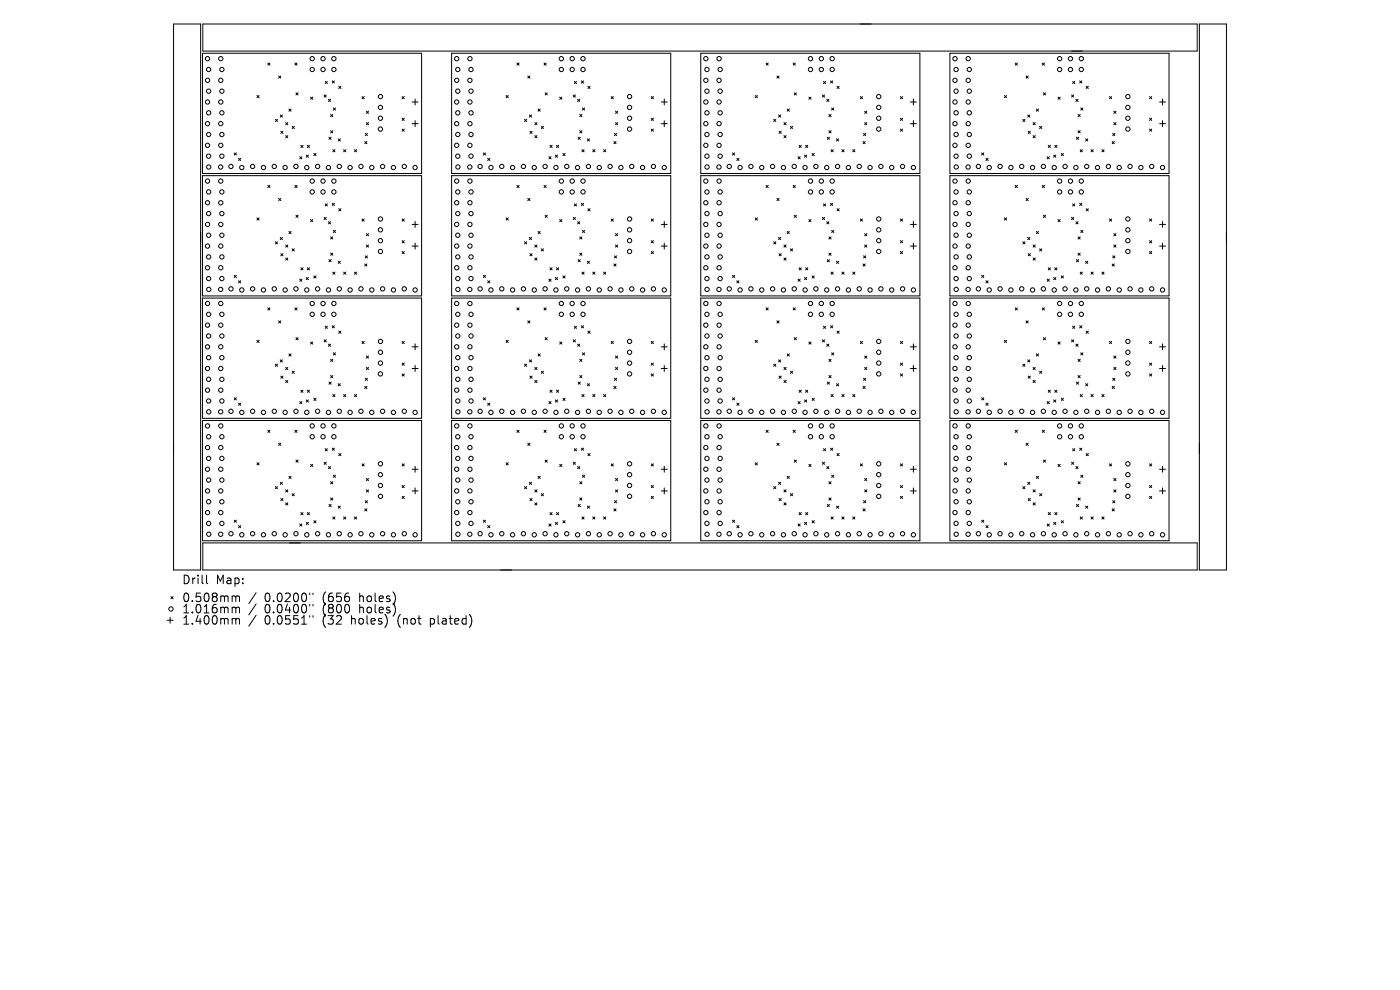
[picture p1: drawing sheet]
<svg xmlns="http://www.w3.org/2000/svg" width="297mm" height="210mm" viewBox="0 0 297 210" stroke-linecap="round" stroke-linejoin="round" font-family="sans-serif">
<defs><g id="words">
<g font-size="2.5">
<text x="38.5" y="124.2">Drill</text>
<text x="45.8" y="124.2">Map:</text>
<text x="38.5" y="128">0.508mm</text>
<text x="38.5" y="130.4">1.016mm</text>
<text x="56.1" y="128">0.0200&quot;</text>
<text x="56.1" y="130.4">0.0400&quot;</text>
<text x="68.5" y="128">(656</text>
<text x="68.5" y="130.4">(800</text>
<text x="76.5" y="128">holes)</text>
<text x="76.5" y="130.4">holes)</text>
<text x="38.5" y="132.7">1.400mm</text>
<text x="56.1" y="132.7">0.0551&quot;</text>
<text x="68.5" y="132.7">(32</text>
<text x="74.8" y="132.7">holes)</text>
<text x="84.8" y="132.7">(not</text>
<text x="91.8" y="132.7">plated)</text>
</g>
</g></defs>
<g fill="none" stroke="#000" stroke-width=".21">
<path d="M36.8 5.1h5.8v115.8h-5.8zM43 11.3h46.4v25.5h-46.4zM43 5.1h211v5.7h-211zM56.8 13.4l.5 .4M57.3 13.4l-.5 .4M59.1 16.1l.5 .5M59.6 16.1l-.5 .5M62.6 13.4l.4 .4M62.8 19.7l.4 .4M63 13.4l-.4 .4M63.2 19.7l-.4 .4M69 17.3l.4 .4"/>
<path d="M69.4 17.3l-.4 .4M70.5 17.2l.4 .4M70.9 17.2l-.4 .4M71.9 18.3l.4 .5M72.3 18.3l-.4 .5M95.8 11.3h46.5v25.5h-46.5zM109.7 13.4l.4 .4M110.1 13.4l-.4 .4M112 16.1l.4 .5M112.4 16.1l-.4 .5M115.4 13.4l.5 .4M115.6 19.7l.5 .4"/>
<path d="M115.9 13.4l-.5 .4M116.1 19.7l-.5 .4M121.8 17.3l.5 .4M122.3 17.3l-.5 .4M123.3 17.2l.5 .4M123.8 17.2l-.5 .4M124.7 18.3l.5 .5M125.2 18.3l-.5 .5M148.7 11.3h46.5v25.5h-46.5zM162.5 13.4l.5 .4M163 13.4l-.5 .4M164.8 16.1l.5 .5"/>
<path d="M165.3 16.1l-.5 .5M168.3 13.4l.4 .4M168.5 19.7l.5 .4M168.7 13.4l-.4 .4M169 19.7l-.5 .4M174.7 17.3l.5 .4M175.2 17.3l-.5 .4M176.2 17.2l.5 .4M176.7 17.2l-.5 .4M177.6 18.3l.4 .5M178 18.3l-.4 .5M201.5 11.3h46.5v25.5h-46.5z"/>
<path d="M215.4 13.4l.4 .4M215.8 13.4l-.4 .4M217.7 16.1l.4 .5M218.1 16.1l-.4 .5M221.1 13.4l.5 .4M221.3 19.7l.5 .4M221.6 13.4l-.5 .4M221.8 19.7l-.5 .4M227.6 17.3l.4 .4M228 17.3l-.4 .4M229 17.2l.5 .4M229.5 17.2l-.5 .4"/>
<path d="M230.4 18.3l.5 .5M230.9 18.3l-.5 .5M254.4 5.1h5.8v115.8h-5.8zM43 37.3h46.4v25.5h-46.4zM49.7 32.4l.4 .5M50.1 32.4l-.4 .5M50.6 33.6l.5 .4M51.1 33.6l-.5 .4M54.5 20.3l.5 .4M55 20.3l-.5 .4M56.8 39.3l.5 .5M57.3 39.3l-.5 .5"/>
<path d="M58.4 25.3l.5 .5M58.9 25.3l-.5 .5M59.5 24.4l.4 .5M59.6 27.8l.4 .5M59.9 24.4l-.4 .5M60 27.8l-.4 .5M60.6 26l.5 .5M60.6 28.8l.5 .4M61.1 26l-.5 .5M61.1 28.8l-.5 .4M61.3 23.1l.5 .5M61.8 23.1l-.5 .5"/>
<path d="M62 26.8l.4 .5M62.4 26.8l-.4 .5M62.6 39.3l.4 .5M63 39.3l-.4 .5M63.6 33.2l.4 .5M63.8 30.8l.5 .5M64 33.2l-.4 .5M64.3 30.8l-.5 .5M65 32.9l.4 .5M65.2 30.8l.5 .5M65.4 32.9l-.4 .5M65.7 30.8l-.5 .5"/>
<path d="M65.9 20.6l.4 .5M66.3 20.6l-.4 .5M66.6 32.6l.4 .4M67 32.6l-.4 .4M68.8 20.1l.4 .5M69.2 20.1l-.4 .5M69.7 21.1l.4 .4M69.8 29.1l.5 .5M70.1 21.1l-.4 .4M70.1 24.3l.5 .4M70.1 27.7l.5 .5M70.3 29.1l-.5 .5"/>
<path d="M70.6 27.7l-.5 .5M70.6 24.3l-.5 .4M70.6 31.7l.5 .5M70.7 22.9l.5 .5M71.1 31.7l-.5 .5M71.2 22.9l-.5 .5M71.7 29.5l.5 .4M72.2 29.5l-.5 .4M72.9 31.7l.5 .5M73.4 31.7l-.5 .5M75.2 31.7l.5 .5M75.7 31.7l-.5 .5"/>
<path d="M76.8 20.5l.5 .4M77.3 20.5l-.5 .4M77.4 30l.4 .5M77.5 28.3l.5 .5M77.7 26l.5 .5M77.7 23.6l.5 .5M77.8 30l-.4 .5M78 28.3l-.5 .5M78.2 23.6l-.5 .5M78.2 26l-.5 .5M85.3 20.5l.5 .4M85.3 25.1l.5 .4"/>
<path d="M85.3 27.4l.5 .4M85.8 25.1l-.5 .4M85.8 20.5l-.5 .4M85.8 27.4l-.5 .4M87.4 21.6h1.3M87.4 26.2h1.3M88.1 21v1.3M88.1 25.6v1.3M95.8 37.3h46.5v25.5h-46.5zM102.5 32.4l.5 .5M103 32.4l-.5 .5M103.5 33.6l.4 .4"/>
<path d="M103.9 33.6l-.4 .4M107.4 20.3l.4 .4M107.8 20.3l-.4 .4M109.7 39.3l.4 .5M110.1 39.3l-.4 .5M111.3 25.3l.4 .5M111.7 25.3l-.4 .5M112.3 24.4l.5 .5M112.4 27.8l.5 .5M112.8 24.4l-.5 .5M112.9 27.8l-.5 .5M113.5 26l.4 .5"/>
<path d="M113.5 28.8l.4 .4M113.9 26l-.4 .5M113.9 28.8l-.4 .4M114.1 23.1l.5 .5M114.6 23.1l-.5 .5M114.8 26.8l.5 .5M115.3 26.8l-.5 .5M115.4 39.3l.5 .5M115.9 39.3l-.5 .5M116.4 33.2l.5 .5M116.7 30.8l.4 .5M116.9 33.2l-.5 .5"/>
<path d="M117.1 30.8l-.4 .5M117.8 32.9l.5 .5M118.1 30.8l.4 .5M118.3 32.9l-.5 .5M118.5 30.8l-.4 .5M118.7 20.6l.5 .5M119.2 20.6l-.5 .5M119.4 32.6l.5 .4M119.9 32.6l-.5 .4M121.6 20.1l.5 .5M122.1 20.1l-.5 .5M122.5 21.1l.5 .4"/>
<path d="M122.6 29.1l.5 .5M123 21.1l-.5 .4M123 24.3l.5 .4M123 27.7l.5 .5M123.1 29.1l-.5 .5M123.5 27.7l-.5 .5M123.5 24.3l-.5 .4M123.5 31.7l.4 .5M123.6 22.9l.4 .5M123.9 31.7l-.4 .5M124 22.9l-.4 .5M124.6 29.5l.5 .4"/>
<path d="M125.1 29.5l-.5 .4M125.8 31.7l.4 .5M126.2 31.7l-.4 .5M128 31.7l.5 .5M128.5 31.7l-.5 .5M129.7 20.5l.4 .4M130.1 20.5l-.4 .4M130.2 30l.5 .5M130.3 28.3l.5 .5M130.6 23.6l.4 .5M130.6 26l.4 .5M130.7 30l-.5 .5"/>
<path d="M130.8 28.3l-.5 .5M131 26l-.4 .5M131 23.6l-.4 .5M138.2 20.5l.4 .4M138.2 25.1l.4 .4M138.2 27.4l.4 .4M138.6 25.1l-.4 .4M138.6 20.5l-.4 .4M138.6 27.4l-.4 .4M140.3 21.6h1.3M140.3 26.2h1.3M140.9 21v1.3"/>
<path d="M140.9 25.6v1.3M148.7 37.3h46.5v25.5h-46.5zM155.4 32.4l.5 .5M155.9 32.4l-.5 .5M156.3 33.6l.5 .4M156.8 33.6l-.5 .4M160.2 20.3l.5 .4M160.7 20.3l-.5 .4M162.5 39.3l.5 .5M163 39.3l-.5 .5M164.1 25.3l.5 .5M164.6 25.3l-.5 .5"/>
<path d="M165.2 24.4l.4 .5M165.3 27.8l.4 .5M165.6 24.4l-.4 .5M165.7 27.8l-.4 .5M166.3 26l.5 .5M166.3 28.8l.5 .4M166.8 26l-.5 .5M166.8 28.8l-.5 .4M167 23.1l.5 .5M167.5 23.1l-.5 .5M167.7 26.8l.4 .5M168.1 26.8l-.4 .5"/>
<path d="M168.3 39.3l.4 .5M168.7 39.3l-.4 .5M169.3 33.2l.5 .5M169.5 30.8l.5 .5M169.8 33.2l-.5 .5M170 30.8l-.5 .5M170.7 32.9l.4 .5M170.9 30.8l.5 .5M171.1 32.9l-.4 .5M171.4 30.8l-.5 .5M171.6 20.6l.5 .5M172.1 20.6l-.5 .5"/>
<path d="M172.3 32.6l.4 .4M172.7 32.6l-.4 .4M174.5 20.1l.4 .5M174.9 20.1l-.4 .5M175.4 21.1l.4 .4M175.5 29.1l.5 .5M175.8 21.1l-.4 .4M175.8 24.3l.5 .4M175.8 27.7l.5 .5M176 29.1l-.5 .5M176.3 27.7l-.5 .5M176.3 24.3l-.5 .4"/>
<path d="M176.3 31.7l.5 .5M176.4 22.9l.5 .5M176.8 31.7l-.5 .5M176.9 22.9l-.5 .5M177.5 29.5l.4 .4M177.9 29.5l-.4 .4M178.6 31.7l.5 .5M179.1 31.7l-.5 .5M180.9 31.7l.5 .5M181.4 31.7l-.5 .5M182.5 20.5l.5 .4M183 20.5l-.5 .4"/>
<path d="M183.1 30l.4 .5M183.2 28.3l.5 .5M183.4 26l.5 .5M183.4 23.6l.5 .5M183.5 30l-.4 .5M183.7 28.3l-.5 .5M183.9 26l-.5 .5M183.9 23.6l-.5 .5M191 20.5l.5 .4M191 25.1l.5 .4M191 27.4l.5 .4M191.5 27.4l-.5 .4"/>
<path d="M191.5 25.1l-.5 .4M191.5 20.5l-.5 .4M193.1 21.6h1.3M193.1 26.2h1.3M193.8 21v1.3M193.8 25.6v1.3M201.5 37.3h46.5v25.5h-46.5zM208.2 32.4l.5 .5M208.7 32.4l-.5 .5M209.2 33.6l.4 .4M209.6 33.6l-.4 .4M213.1 20.3l.4 .4"/>
<path d="M213.5 20.3l-.4 .4M215.4 39.3l.4 .5M215.8 39.3l-.4 .5M217 25.3l.4 .5M217.4 25.3l-.4 .5M218 24.4l.5 .5M218.1 27.8l.5 .5M218.5 24.4l-.5 .5M218.6 27.8l-.5 .5M219.2 26l.4 .5M219.2 28.8l.4 .4M219.6 26l-.4 .5"/>
<path d="M219.6 28.8l-.4 .4M219.9 23.1l.4 .5M220.3 23.1l-.4 .5M220.5 26.8l.5 .5M221 26.8l-.5 .5M221.1 39.3l.5 .5M221.6 39.3l-.5 .5M222.2 33.2l.4 .5M222.4 30.8l.4 .5M222.6 33.2l-.4 .5M222.8 30.8l-.4 .5M223.5 32.9l.5 .5"/>
<path d="M223.8 30.8l.4 .5M224 32.9l-.5 .5M224.2 30.8l-.4 .5M224.5 20.6l.4 .5M224.9 20.6l-.4 .5M225.1 32.6l.5 .4M225.6 32.6l-.5 .4M227.3 20.1l.5 .5M227.8 20.1l-.5 .5M228.2 21.1l.5 .4M228.4 29.1l.4 .5M228.7 21.1l-.5 .4"/>
<path d="M228.7 24.3l.5 .4M228.7 27.7l.5 .5M228.8 29.1l-.4 .5M229.2 24.3l-.5 .4M229.2 27.7l-.5 .5M229.2 31.7l.4 .5M229.3 22.9l.4 .5M229.6 31.7l-.4 .5M229.7 22.9l-.4 .5M230.3 29.5l.5 .4M230.8 29.5l-.5 .4M231.5 31.7l.4 .5"/>
<path d="M231.9 31.7l-.4 .5M233.8 31.7l.4 .5M234.2 31.7l-.4 .5M235.4 20.5l.4 .4M235.8 20.5l-.4 .4M235.9 30l.5 .5M236.1 28.3l.4 .5M236.3 26l.4 .5M236.3 23.6l.4 .5M236.4 30l-.5 .5M236.5 28.3l-.4 .5M236.7 23.6l-.4 .5"/>
<path d="M236.7 26l-.4 .5M243.9 20.5l.4 .4M243.9 25.1l.4 .4M243.9 27.4l.4 .4M244.3 27.4l-.4 .4M244.3 20.5l-.4 .4M244.3 25.1l-.4 .4M246 21.6h1.3M246 26.2h1.3M246.6 21v1.3M246.6 25.6v1.3M49.7 58.4l.4 .5"/>
<path d="M50.1 58.4l-.4 .5M50.6 59.6l.5 .4M51.1 59.6l-.5 .4M54.5 46.2l.5 .5M55 46.2l-.5 .5M58.4 51.3l.5 .4M58.9 51.3l-.5 .4M59.1 42.1l.5 .4M59.5 50.4l.4 .4M59.6 42.1l-.5 .4M59.6 53.8l.4 .5M59.9 50.4l-.4 .4"/>
<path d="M60 53.8l-.4 .5M60.6 52l.5 .4M60.6 54.7l.5 .5M61.1 52l-.5 .4M61.1 54.7l-.5 .5M61.3 49.1l.5 .5M61.8 49.1l-.5 .5M62 52.8l.4 .4M62.4 52.8l-.4 .4M62.8 45.7l.4 .4M63.2 45.7l-.4 .4M63.6 59.2l.4 .5"/>
<path d="M63.8 56.8l.5 .5M64 59.2l-.4 .5M64.3 56.8l-.5 .5M65 58.9l.4 .4M65.2 56.8l.5 .5M65.4 58.9l-.4 .4M65.7 56.8l-.5 .5M65.9 46.6l.4 .4M66.3 46.6l-.4 .4M66.6 58.5l.4 .5M67 58.5l-.4 .5M68.8 46.1l.4 .5"/>
<path d="M69 43.2l.4 .5M69.2 46.1l-.4 .5M69.4 43.2l-.4 .5M69.7 47l.4 .5M69.8 55.1l.5 .4M70.1 47l-.4 .5M70.1 50.2l.5 .5M70.1 53.7l.5 .5M70.3 55.1l-.5 .4M70.5 43.1l.4 .5M70.6 53.7l-.5 .5M70.6 50.2l-.5 .5"/>
<path d="M70.6 57.7l.5 .5M70.7 48.9l.5 .4M70.9 43.1l-.4 .5M71.1 57.7l-.5 .5M71.2 48.9l-.5 .4M71.7 55.4l.5 .5M71.9 44.3l.4 .4M72.2 55.4l-.5 .5M72.3 44.3l-.4 .4M72.9 57.7l.5 .5M73.4 57.7l-.5 .5M75.2 57.7l.5 .5"/>
<path d="M75.7 57.7l-.5 .5M76.8 46.5l.5 .4M77.3 46.5l-.5 .4M77.4 56l.4 .5M77.5 54.3l.5 .4M77.7 52l.5 .4M77.7 49.6l.5 .4M77.8 56l-.4 .5M78 54.3l-.5 .4M78.2 49.6l-.5 .4M78.2 52l-.5 .4M85.3 53.4l.5 .4"/>
<path d="M85.3 46.5l.5 .4M85.3 51.1l.5 .4M85.8 51.1l-.5 .4M85.8 46.5l-.5 .4M85.8 53.4l-.5 .4M87.4 47.6h1.3M87.4 52.2h1.3M88.1 47v1.2M88.1 51.6v1.2M102.5 58.4l.5 .5M103 58.4l-.5 .5M103.5 59.6l.4 .4"/>
<path d="M103.9 59.6l-.4 .4M107.4 46.2l.4 .5M107.8 46.2l-.4 .5M111.3 51.3l.4 .4M111.7 51.3l-.4 .4M112 42.1l.4 .4M112.3 50.4l.5 .4M112.4 42.1l-.4 .4M112.4 53.8l.5 .5M112.8 50.4l-.5 .4M112.9 53.8l-.5 .5M113.5 52l.4 .4"/>
<path d="M113.5 54.7l.4 .5M113.9 52l-.4 .4M113.9 54.7l-.4 .5M114.1 49.1l.5 .5M114.6 49.1l-.5 .5M114.8 52.8l.5 .4M115.3 52.8l-.5 .4M115.6 45.7l.5 .4M116.1 45.7l-.5 .4M116.4 59.2l.5 .5M116.7 56.8l.4 .5M116.9 59.2l-.5 .5"/>
<path d="M117.1 56.8l-.4 .5M117.8 58.9l.5 .4M118.1 56.8l.4 .5M118.3 58.9l-.5 .4M118.5 56.8l-.4 .5M118.7 46.6l.5 .4M119.2 46.6l-.5 .4M119.4 58.5l.5 .5M119.9 58.5l-.5 .5M121.6 46.1l.5 .5M121.8 43.2l.5 .5M122.1 46.1l-.5 .5"/>
<path d="M122.3 43.2l-.5 .5M122.5 47l.5 .5M122.6 55.1l.5 .4M123 47l-.5 .5M123 50.2l.5 .5M123 53.7l.5 .5M123.1 55.1l-.5 .4M123.3 43.1l.5 .5M123.5 53.7l-.5 .5M123.5 50.2l-.5 .5M123.5 57.7l.4 .5M123.6 48.9l.4 .4"/>
<path d="M123.8 43.1l-.5 .5M123.9 57.7l-.4 .5M124 48.9l-.4 .4M124.6 55.4l.5 .5M124.7 44.3l.5 .4M125.1 55.4l-.5 .5M125.2 44.3l-.5 .4M125.8 57.7l.4 .5M126.2 57.7l-.4 .5M128 57.7l.5 .5M128.5 57.7l-.5 .5M129.7 46.5l.4 .4"/>
<path d="M130.1 46.5l-.4 .4M130.2 56l.5 .5M130.3 54.3l.5 .4M130.6 52l.4 .4M130.6 49.6l.4 .4M130.7 56l-.5 .5M130.8 54.3l-.5 .4M131 52l-.4 .4M131 49.6l-.4 .4M138.2 53.4l.4 .4M138.2 46.5l.4 .4M138.2 51.1l.4 .4"/>
<path d="M138.6 51.1l-.4 .4M138.6 46.5l-.4 .4M138.6 53.4l-.4 .4M140.3 47.6h1.3M140.3 52.2h1.3M140.9 47v1.2M140.9 51.6v1.2M155.4 58.4l.5 .5M155.9 58.4l-.5 .5M156.3 59.6l.5 .4M156.8 59.6l-.5 .4M160.2 46.2l.5 .5"/>
<path d="M160.7 46.2l-.5 .5M164.1 51.3l.5 .4M164.6 51.3l-.5 .4M164.8 42.1l.5 .4M165.2 50.4l.4 .4M165.3 42.1l-.5 .4M165.3 53.8l.4 .5M165.6 50.4l-.4 .4M165.7 53.8l-.4 .5M166.3 52l.5 .4M166.3 54.7l.5 .5M166.8 52l-.5 .4"/>
<path d="M166.8 54.7l-.5 .5M167 49.1l.5 .5M167.5 49.1l-.5 .5M167.7 52.8l.4 .4M168.1 52.8l-.4 .4M168.5 45.7l.5 .4M169 45.7l-.5 .4M169.3 59.2l.5 .5M169.5 56.8l.5 .5M169.8 59.2l-.5 .5M170 56.8l-.5 .5M170.7 58.9l.4 .4"/>
<path d="M170.9 56.8l.5 .5M171.1 58.9l-.4 .4M171.4 56.8l-.5 .5M171.6 46.6l.5 .4M172.1 46.6l-.5 .4M172.3 58.5l.4 .5M172.7 58.5l-.4 .5M174.5 46.1l.4 .5M174.7 43.2l.5 .5M174.9 46.1l-.4 .5M175.2 43.2l-.5 .5M175.4 47l.4 .5"/>
<path d="M175.5 55.1l.5 .4M175.8 47l-.4 .5M175.8 50.2l.5 .5M175.8 53.7l.5 .5M176 55.1l-.5 .4M176.2 43.1l.5 .5M176.3 53.7l-.5 .5M176.3 50.2l-.5 .5M176.3 57.7l.5 .5M176.4 48.9l.5 .4M176.7 43.1l-.5 .5M176.8 57.7l-.5 .5"/>
<path d="M176.9 48.9l-.5 .4M177.5 55.4l.4 .5M177.6 44.3l.4 .4M177.9 55.4l-.4 .5M178 44.3l-.4 .4M178.6 57.7l.5 .5M179.1 57.7l-.5 .5M180.9 57.7l.5 .5M181.4 57.7l-.5 .5M182.5 46.5l.5 .4M183 46.5l-.5 .4M183.1 56l.4 .5"/>
<path d="M183.2 54.3l.5 .4M183.4 49.6l.5 .4M183.4 52l.5 .4M183.5 56l-.4 .5M183.7 54.3l-.5 .4M183.9 52l-.5 .4M183.9 49.6l-.5 .4M191 46.5l.5 .4M191 51.1l.5 .4M191 53.4l.5 .4M191.5 51.1l-.5 .4M191.5 46.5l-.5 .4"/>
<path d="M191.5 53.4l-.5 .4M193.1 47.6h1.3M193.1 52.2h1.3M193.8 47v1.2M193.8 51.6v1.2M208.2 58.4l.5 .5M208.7 58.4l-.5 .5M209.2 59.6l.4 .4M209.6 59.6l-.4 .4M213.1 46.2l.4 .5M213.5 46.2l-.4 .5M217 51.3l.4 .4"/>
<path d="M217.4 51.3l-.4 .4M217.7 42.1l.4 .4M218 50.4l.5 .4M218.1 42.1l-.4 .4M218.1 53.8l.5 .5M218.5 50.4l-.5 .4M218.6 53.8l-.5 .5M219.2 52l.4 .4M219.2 54.7l.4 .5M219.6 52l-.4 .4M219.6 54.7l-.4 .5M219.9 49.1l.4 .5"/>
<path d="M220.3 49.1l-.4 .5M220.5 52.8l.5 .4M221 52.8l-.5 .4M221.3 45.7l.5 .4M221.8 45.7l-.5 .4M222.2 59.2l.4 .5M222.4 56.8l.4 .5M222.6 59.2l-.4 .5M222.8 56.8l-.4 .5M223.5 58.9l.5 .4M223.8 56.8l.4 .5M224 58.9l-.5 .4"/>
<path d="M224.2 56.8l-.4 .5M224.5 46.6l.4 .4M224.9 46.6l-.4 .4M225.1 58.5l.5 .5M225.6 58.5l-.5 .5M227.3 46.1l.5 .5M227.6 43.2l.4 .5M227.8 46.1l-.5 .5M228 43.2l-.4 .5M228.2 47l.5 .5M228.4 55.1l.4 .4M228.7 47l-.5 .5"/>
<path d="M228.7 50.2l.5 .5M228.7 53.7l.5 .5M228.8 55.1l-.4 .4M229 43.1l.5 .5M229.2 53.7l-.5 .5M229.2 50.2l-.5 .5M229.2 57.7l.4 .5M229.3 48.9l.4 .4M229.5 43.1l-.5 .5M229.6 57.7l-.4 .5M229.7 48.9l-.4 .4M230.3 55.4l.5 .5"/>
<path d="M230.4 44.3l.5 .4M230.8 55.4l-.5 .5M230.9 44.3l-.5 .4M231.5 57.7l.4 .5M231.9 57.7l-.4 .5M233.8 57.7l.4 .5M234.2 57.7l-.4 .5M235.4 46.5l.4 .4M235.8 46.5l-.4 .4M235.9 56l.5 .5M236.1 54.3l.4 .4M236.3 52l.4 .4"/>
<path d="M236.3 49.6l.4 .4M236.4 56l-.5 .5M236.5 54.3l-.4 .4M236.7 52l-.4 .4M236.7 49.6l-.4 .4M243.9 46.5l.4 .4M243.9 51.1l.4 .4M243.9 53.4l.4 .4M244.3 51.1l-.4 .4M244.3 46.5l-.4 .4M244.3 53.4l-.4 .4M246 47.6h1.3"/>
<path d="M246 52.2h1.3M246.6 47v1.2M246.6 51.6v1.2M43 63.2h46.4v25.5h-46.4zM54.5 72.2l.5 .5M55 72.2l-.5 .5M56.8 65.3l.5 .5M57.3 65.3l-.5 .5M58.4 77.3l.5 .4M58.9 77.3l-.5 .4M59.1 68.1l.5 .4M59.5 76.3l.4 .5"/>
<path d="M59.6 68.1l-.5 .4M59.6 79.8l.4 .4M59.9 76.3l-.4 .5M60 79.8l-.4 .4M60.6 77.9l.5 .5M61.1 77.9l-.5 .5M61.3 75.1l.5 .4M61.8 75.1l-.5 .4M62 78.7l.4 .5M62.4 78.7l-.4 .5M62.6 65.3l.4 .5M62.8 71.6l.4 .5"/>
<path d="M63 65.3l-.4 .5M63.2 71.6l-.4 .5M65.9 72.5l.4 .5M66.3 72.5l-.4 .5M68.8 72.1l.4 .4M69 69.2l.4 .5M69.2 72.1l-.4 .4M69.4 69.2l-.4 .5M69.7 73l.4 .5M70.1 73l-.4 .5M70.1 76.2l.5 .5M70.1 79.7l.5 .4"/>
<path d="M70.5 69.1l.4 .5M70.6 79.7l-.5 .4M70.6 76.2l-.5 .5M70.7 74.8l.5 .5M70.9 69.1l-.4 .5M71.2 74.8l-.5 .5M71.9 70.2l.4 .5M72.3 70.2l-.4 .5M76.8 72.4l.5 .5M77.3 72.4l-.5 .5M77.7 75.5l.5 .5M77.7 77.9l.5 .5"/>
<path d="M78.2 75.5l-.5 .5M78.2 77.9l-.5 .5M85.3 72.4l.5 .5M85.3 77l.5 .5M85.3 79.3l.5 .5M85.8 77l-.5 .5M85.8 72.4l-.5 .5M85.8 79.3l-.5 .5M87.4 73.6h1.3M87.4 78.2h1.3M88.1 72.9v1.3M88.1 77.5v1.3"/>
<path d="M95.8 63.2h46.5v25.5h-46.5zM107.4 72.2l.4 .5M107.8 72.2l-.4 .5M109.7 65.3l.4 .5M110.1 65.3l-.4 .5M111.3 77.3l.4 .4M111.7 77.3l-.4 .4M112 68.1l.4 .4M112.3 76.3l.5 .5M112.4 68.1l-.4 .4M112.4 79.8l.5 .4M112.8 76.3l-.5 .5"/>
<path d="M112.9 79.8l-.5 .4M113.5 77.9l.4 .5M113.9 77.9l-.4 .5M114.1 75.1l.5 .4M114.6 75.1l-.5 .4M114.8 78.7l.5 .5M115.3 78.7l-.5 .5M115.4 65.3l.5 .5M115.6 71.6l.5 .5M115.9 65.3l-.5 .5M116.1 71.6l-.5 .5M118.7 72.5l.5 .5"/>
<path d="M119.2 72.5l-.5 .5M121.6 72.1l.5 .4M121.8 69.2l.5 .5M122.1 72.1l-.5 .4M122.3 69.2l-.5 .5M122.5 73l.5 .5M123 73l-.5 .5M123 76.2l.5 .5M123 79.7l.5 .4M123.3 69.1l.5 .5M123.5 79.7l-.5 .4M123.5 76.2l-.5 .5"/>
<path d="M123.6 74.8l.4 .5M123.8 69.1l-.5 .5M124 74.8l-.4 .5M124.7 70.2l.5 .5M125.2 70.2l-.5 .5M129.7 72.4l.4 .5M130.1 72.4l-.4 .5M130.6 77.9l.4 .5M130.6 75.5l.4 .5M131 75.5l-.4 .5M131 77.9l-.4 .5M138.2 79.3l.4 .5"/>
<path d="M138.2 72.4l.4 .5M138.2 77l.4 .5M138.6 77l-.4 .5M138.6 72.4l-.4 .5M138.6 79.3l-.4 .5M140.3 73.6h1.3M140.3 78.2h1.3M140.9 72.9v1.3M140.9 77.5v1.3M148.7 63.2h46.5v25.5h-46.5zM160.2 72.2l.5 .5M160.7 72.2l-.5 .5"/>
<path d="M162.5 65.3l.5 .5M163 65.3l-.5 .5M164.1 77.3l.5 .4M164.6 77.3l-.5 .4M164.8 68.1l.5 .4M165.2 76.3l.4 .5M165.3 68.1l-.5 .4M165.3 79.8l.4 .4M165.6 76.3l-.4 .5M165.7 79.8l-.4 .4M166.3 77.9l.5 .5M166.8 77.9l-.5 .5"/>
<path d="M167 75.1l.5 .4M167.5 75.1l-.5 .4M167.7 78.7l.4 .5M168.1 78.7l-.4 .5M168.3 65.3l.4 .5M168.5 71.6l.5 .5M168.7 65.3l-.4 .5M169 71.6l-.5 .5M171.6 72.5l.5 .5M172.1 72.5l-.5 .5M174.5 72.1l.4 .4M174.7 69.2l.5 .5"/>
<path d="M174.9 72.1l-.4 .4M175.2 69.2l-.5 .5M175.4 73l.4 .5M175.8 73l-.4 .5M175.8 76.2l.5 .5M175.8 79.7l.5 .4M176.2 69.1l.5 .5M176.3 79.7l-.5 .4M176.3 76.2l-.5 .5M176.4 74.8l.5 .5M176.7 69.1l-.5 .5M176.9 74.8l-.5 .5"/>
<path d="M177.6 70.2l.4 .5M178 70.2l-.4 .5M182.5 72.4l.5 .5M183 72.4l-.5 .5M183.4 77.9l.5 .5M183.4 75.5l.5 .5M183.9 75.5l-.5 .5M183.9 77.9l-.5 .5M191 79.3l.5 .5M191 72.4l.5 .5M191 77l.5 .5M191.5 77l-.5 .5"/>
<path d="M191.5 72.4l-.5 .5M191.5 79.3l-.5 .5M193.1 73.6h1.3M193.1 78.2h1.3M193.8 72.9v1.3M193.8 77.5v1.3M201.5 63.2h46.5v25.5h-46.5zM213.1 72.2l.4 .5M213.5 72.2l-.4 .5M215.4 65.3l.4 .5M215.8 65.3l-.4 .5M217 77.3l.4 .4"/>
<path d="M217.4 77.3l-.4 .4M217.7 68.1l.4 .4M218 76.3l.5 .5M218.1 68.1l-.4 .4M218.1 79.8l.5 .4M218.5 76.3l-.5 .5M218.6 79.8l-.5 .4M219.2 77.9l.4 .5M219.6 77.9l-.4 .5M219.9 75.1l.4 .4M220.3 75.1l-.4 .4M220.5 78.7l.5 .5"/>
<path d="M221 78.7l-.5 .5M221.1 65.3l.5 .5M221.3 71.6l.5 .5M221.6 65.3l-.5 .5M221.8 71.6l-.5 .5M224.5 72.5l.4 .5M224.9 72.5l-.4 .5M227.3 72.1l.5 .4M227.6 69.2l.4 .5M227.8 72.1l-.5 .4M228 69.2l-.4 .5M228.2 73l.5 .5"/>
<path d="M228.7 73l-.5 .5M228.7 76.2l.5 .5M228.7 79.7l.5 .4M229 69.1l.5 .5M229.2 79.7l-.5 .4M229.2 76.2l-.5 .5M229.3 74.8l.4 .5M229.5 69.1l-.5 .5M229.7 74.8l-.4 .5M230.4 70.2l.5 .5M230.9 70.2l-.5 .5M235.4 72.4l.4 .5"/>
<path d="M235.8 72.4l-.4 .5M236.3 75.5l.4 .5M236.3 77.9l.4 .5M236.7 75.5l-.4 .5M236.7 77.9l-.4 .5M243.9 72.4l.4 .5M243.9 77l.4 .5M243.9 79.3l.4 .5M244.3 77l-.4 .5M244.3 72.4l-.4 .5M244.3 79.3l-.4 .5M246 73.6h1.3"/>
<path d="M246 78.2h1.3M246.6 72.9v1.3M246.6 77.5v1.3M43 89.2h46.4v25.5h-46.4zM49.7 84.4l.4 .4M50.1 84.4l-.4 .4M50.6 85.5l.5 .5M51.1 85.5l-.5 .5M54.5 98.2l.5 .4M55 98.2l-.5 .4M56.8 91.3l.5 .4M57.3 91.3l-.5 .4"/>
<path d="M59.1 94l.5 .5M59.6 94l-.5 .5M60.6 80.7l.5 .5M61.1 80.7l-.5 .5M62.6 91.3l.4 .4M62.8 97.6l.4 .4M63 91.3l-.4 .4M63.2 97.6l-.4 .4M63.6 85.2l.4 .4M63.8 82.8l.5 .4M64 85.2l-.4 .4M64.3 82.8l-.5 .4"/>
<path d="M65 84.8l.4 .5M65.2 82.8l.5 .4M65.4 84.8l-.4 .5M65.7 82.8l-.5 .4M65.9 98.5l.4 .5M66.3 98.5l-.4 .5M66.6 84.5l.4 .4M67 84.5l-.4 .4M68.8 98l.4 .5M69 95.2l.4 .4M69.2 98l-.4 .5M69.4 95.2l-.4 .4"/>
<path d="M69.7 99l.4 .4M69.8 81l.5 .5M70.1 99l-.4 .4M70.3 81l-.5 .5M70.5 95.1l.4 .4M70.6 83.7l.5 .4M70.9 95.1l-.4 .4M71.1 83.7l-.5 .4M71.7 81.4l.5 .4M71.9 96.2l.4 .5M72.2 81.4l-.5 .4M72.3 96.2l-.4 .5"/>
<path d="M72.9 83.7l.5 .4M73.4 83.7l-.5 .4M75.2 83.7l.5 .4M75.7 83.7l-.5 .4M76.8 98.4l.5 .5M77.3 98.4l-.5 .5M77.4 82l.4 .4M77.5 80.2l.5 .5M77.8 82l-.4 .4M78 80.2l-.5 .5M85.3 98.4l.5 .5M85.8 98.4l-.5 .5"/>
<path d="M87.4 99.5h1.3M88.1 98.9v1.3M95.8 89.2h46.5v25.5h-46.5zM102.5 84.4l.5 .4M103 84.4l-.5 .4M103.5 85.5l.4 .5M103.9 85.5l-.4 .5M107.4 98.2l.4 .4M107.8 98.2l-.4 .4M109.7 91.3l.4 .4M110.1 91.3l-.4 .4M112 94l.4 .5"/>
<path d="M112.4 94l-.4 .5M113.5 80.7l.4 .5M113.9 80.7l-.4 .5M115.4 91.3l.5 .4M115.6 97.6l.5 .4M115.9 91.3l-.5 .4M116.1 97.6l-.5 .4M116.4 85.2l.5 .4M116.7 82.8l.4 .4M116.9 85.2l-.5 .4M117.1 82.8l-.4 .4M117.8 84.8l.5 .5"/>
<path d="M118.1 82.8l.4 .4M118.3 84.8l-.5 .5M118.5 82.8l-.4 .4M118.7 98.5l.5 .5M119.2 98.5l-.5 .5M119.4 84.5l.5 .4M119.9 84.5l-.5 .4M121.6 98l.5 .5M121.8 95.2l.5 .4M122.1 98l-.5 .5M122.3 95.2l-.5 .4M122.5 99l.5 .4"/>
<path d="M122.6 81l.5 .5M123 99l-.5 .4M123.1 81l-.5 .5M123.3 95.1l.5 .4M123.5 83.7l.4 .4M123.8 95.1l-.5 .4M123.9 83.7l-.4 .4M124.6 81.4l.5 .4M124.7 96.2l.5 .5M125.1 81.4l-.5 .4M125.2 96.2l-.5 .5M125.8 83.7l.4 .4"/>
<path d="M126.2 83.7l-.4 .4M128 83.7l.5 .4M128.5 83.7l-.5 .4M129.7 98.4l.4 .5M130.1 98.4l-.4 .5M130.2 82l.5 .4M130.3 80.2l.5 .5M130.7 82l-.5 .4M130.8 80.2l-.5 .5M138.2 98.4l.4 .5M138.6 98.4l-.4 .5M140.3 99.5h1.3"/>
<path d="M140.9 98.9v1.3M148.7 89.2h46.5v25.5h-46.5zM155.4 84.4l.5 .4M155.9 84.4l-.5 .4M156.3 85.5l.5 .5M156.8 85.5l-.5 .5M160.2 98.2l.5 .4M160.7 98.2l-.5 .4M162.5 91.3l.5 .4M163 91.3l-.5 .4M164.8 94l.5 .5M165.3 94l-.5 .5"/>
<path d="M166.3 80.7l.5 .5M166.8 80.7l-.5 .5M168.3 91.3l.4 .4M168.5 97.6l.5 .4M168.7 91.3l-.4 .4M169 97.6l-.5 .4M169.3 85.2l.5 .4M169.5 82.8l.5 .4M169.8 85.2l-.5 .4M170 82.8l-.5 .4M170.7 84.8l.4 .5M170.9 82.8l.5 .4"/>
<path d="M171.1 84.8l-.4 .5M171.4 82.8l-.5 .4M171.6 98.5l.5 .5M172.1 98.5l-.5 .5M172.3 84.5l.4 .4M172.7 84.5l-.4 .4M174.5 98l.4 .5M174.7 95.2l.5 .4M174.9 98l-.4 .5M175.2 95.2l-.5 .4M175.4 99l.4 .4M175.5 81l.5 .5"/>
<path d="M175.8 99l-.4 .4M176 81l-.5 .5M176.2 95.1l.5 .4M176.3 83.7l.5 .4M176.7 95.1l-.5 .4M176.8 83.7l-.5 .4M177.5 81.4l.4 .4M177.6 96.2l.4 .5M177.9 81.4l-.4 .4M178 96.2l-.4 .5M178.6 83.7l.5 .4M179.1 83.7l-.5 .4"/>
<path d="M180.9 83.7l.5 .4M181.4 83.7l-.5 .4M182.5 98.4l.5 .5M183 98.4l-.5 .5M183.1 82l.4 .4M183.2 80.2l.5 .5M183.5 82l-.4 .4M183.7 80.2l-.5 .5M191 98.4l.5 .5M191.5 98.4l-.5 .5M193.1 99.5h1.3M193.8 98.9v1.3"/>
<path d="M201.5 89.2h46.5v25.5h-46.5zM208.2 84.4l.5 .4M208.7 84.4l-.5 .4M209.2 85.5l.4 .5M209.6 85.5l-.4 .5M213.1 98.2l.4 .4M213.5 98.2l-.4 .4M215.4 91.3l.4 .4M215.8 91.3l-.4 .4M217.7 94l.4 .5M218.1 94l-.4 .5M219.2 80.7l.4 .5"/>
<path d="M219.6 80.7l-.4 .5M221.1 91.3l.5 .4M221.3 97.6l.5 .4M221.6 91.3l-.5 .4M221.8 97.6l-.5 .4M222.2 85.2l.4 .4M222.4 82.8l.4 .4M222.6 85.2l-.4 .4M222.8 82.8l-.4 .4M223.5 84.8l.5 .5M223.8 82.8l.4 .4M224 84.8l-.5 .5"/>
<path d="M224.2 82.8l-.4 .4M224.5 98.5l.4 .5M224.9 98.5l-.4 .5M225.1 84.5l.5 .4M225.6 84.5l-.5 .4M227.3 98l.5 .5M227.6 95.2l.4 .4M227.8 98l-.5 .5M228 95.2l-.4 .4M228.2 99l.5 .4M228.4 81l.4 .5M228.7 99l-.5 .4"/>
<path d="M228.8 81l-.4 .5M229 95.1l.5 .4M229.2 83.7l.4 .4M229.5 95.1l-.5 .4M229.6 83.7l-.4 .4M230.3 81.4l.5 .4M230.4 96.2l.5 .5M230.8 81.4l-.5 .4M230.9 96.2l-.5 .5M231.5 83.7l.4 .4M231.9 83.7l-.4 .4M233.8 83.7l.4 .4"/>
<path d="M234.2 83.7l-.4 .4M235.4 98.4l.4 .5M235.8 98.4l-.4 .5M235.9 82l.5 .4M236.1 80.2l.4 .5M236.4 82l-.5 .4M236.5 80.2l-.4 .5M243.9 98.4l.4 .5M244.3 98.4l-.4 .5M246 99.5h1.3M246.6 98.9v1.3M43 115.2h211v5.7h-211z"/>
<path d="M49.7 110.3l.4 .5M50.1 110.3l-.4 .5M50.6 111.5l.5 .5M51.1 111.5l-.5 .5M58.4 103.2l.5 .5M58.9 103.2l-.5 .5M59.5 102.3l.4 .5M59.6 105.7l.4 .5M59.9 102.3l-.4 .5M60 105.7l-.4 .5M60.6 103.9l.5 .5M60.6 106.7l.5 .4"/>
<path d="M61.1 103.9l-.5 .5M61.1 106.7l-.5 .4M61.3 101l.5 .5M61.8 101l-.5 .5M62 104.7l.4 .5M62.4 104.7l-.4 .5M63.6 111.1l.4 .5M63.8 108.7l.5 .5M64 111.1l-.4 .5M64.3 108.7l-.5 .5M65 110.8l.4 .5M65.2 108.7l.5 .5"/>
<path d="M65.4 110.8l-.4 .5M65.7 108.7l-.5 .5M66.6 110.5l.4 .4M67 110.5l-.4 .4M69.8 107l.5 .5M70.1 102.2l.5 .4M70.1 105.6l.5 .5M70.3 107l-.5 .5M70.6 105.6l-.5 .5M70.6 102.2l-.5 .4M70.6 109.7l.5 .4M70.7 100.8l.5 .5"/>
<path d="M71.1 109.7l-.5 .4M71.2 100.8l-.5 .5M71.7 107.4l.5 .4M72.2 107.4l-.5 .4M72.9 109.7l.5 .4M73.4 109.7l-.5 .4M75.2 109.7l.5 .4M75.7 109.7l-.5 .4M77.4 107.9l.4 .5M77.5 106.2l.5 .5M77.7 101.5l.5 .5M77.7 103.9l.5 .5"/>
<path d="M77.8 107.9l-.4 .5M78 106.2l-.5 .5M78.2 101.5l-.5 .5M78.2 103.9l-.5 .5M85.3 103l.5 .4M85.3 105.3l.5 .4M85.8 103l-.5 .4M85.8 105.3l-.5 .4M87.4 104.1h1.3M88.1 103.5v1.3M102.5 110.3l.5 .5M103 110.3l-.5 .5"/>
<path d="M103.5 111.5l.4 .5M103.9 111.5l-.4 .5M111.3 103.2l.4 .5M111.7 103.2l-.4 .5M112.3 102.3l.5 .5M112.4 105.7l.5 .5M112.8 102.3l-.5 .5M112.9 105.7l-.5 .5M113.5 103.9l.4 .5M113.5 106.7l.4 .4M113.9 103.9l-.4 .5M113.9 106.7l-.4 .4"/>
<path d="M114.1 101l.5 .5M114.6 101l-.5 .5M114.8 104.7l.5 .5M115.3 104.7l-.5 .5M116.4 111.1l.5 .5M116.7 108.7l.4 .5M116.9 111.1l-.5 .5M117.1 108.7l-.4 .5M117.8 110.8l.5 .5M118.1 108.7l.4 .5M118.3 110.8l-.5 .5M118.5 108.7l-.4 .5"/>
<path d="M119.4 110.5l.5 .4M119.9 110.5l-.5 .4M122.6 107l.5 .5M123 102.2l.5 .4M123 105.6l.5 .5M123.1 107l-.5 .5M123.5 105.6l-.5 .5M123.5 102.2l-.5 .4M123.5 109.7l.4 .4M123.6 100.8l.4 .5M123.9 109.7l-.4 .4M124 100.8l-.4 .5"/>
<path d="M124.6 107.4l.5 .4M125.1 107.4l-.5 .4M125.8 109.7l.4 .4M126.2 109.7l-.4 .4M128 109.7l.5 .4M128.5 109.7l-.5 .4M130.2 107.9l.5 .5M130.3 106.2l.5 .5M130.6 101.5l.4 .5M130.6 103.9l.4 .5M130.7 107.9l-.5 .5M130.8 106.2l-.5 .5"/>
<path d="M131 101.5l-.4 .5M131 103.9l-.4 .5M138.2 103l.4 .4M138.2 105.3l.4 .4M138.6 103l-.4 .4M138.6 105.3l-.4 .4M140.3 104.1h1.3M140.9 103.5v1.3M155.4 110.3l.5 .5M155.9 110.3l-.5 .5M156.3 111.5l.5 .5M156.8 111.5l-.5 .5"/>
<path d="M164.1 103.2l.5 .5M164.6 103.2l-.5 .5M165.2 102.3l.4 .5M165.3 105.7l.4 .5M165.6 102.3l-.4 .5M165.7 105.7l-.4 .5M166.3 103.9l.5 .5M166.3 106.7l.5 .4M166.8 103.9l-.5 .5M166.8 106.7l-.5 .4M167 101l.5 .5M167.5 101l-.5 .5"/>
<path d="M167.7 104.7l.4 .5M168.1 104.7l-.4 .5M169.3 111.1l.5 .5M169.5 108.7l.5 .5M169.8 111.1l-.5 .5M170 108.7l-.5 .5M170.7 110.8l.4 .5M170.9 108.7l.5 .5M171.1 110.8l-.4 .5M171.4 108.7l-.5 .5M172.3 110.5l.4 .4M172.7 110.5l-.4 .4"/>
<path d="M175.5 107l.5 .5M175.8 102.2l.5 .4M175.8 105.6l.5 .5M176 107l-.5 .5M176.3 105.6l-.5 .5M176.3 102.2l-.5 .4M176.3 109.7l.5 .4M176.4 100.8l.5 .5M176.8 109.7l-.5 .4M176.9 100.8l-.5 .5M177.5 107.4l.4 .4M177.9 107.4l-.4 .4"/>
<path d="M178.6 109.7l.5 .4M179.1 109.7l-.5 .4M180.9 109.7l.5 .4M181.4 109.7l-.5 .4M183.1 107.9l.4 .5M183.2 106.2l.5 .5M183.4 103.9l.5 .5M183.4 101.5l.5 .5M183.5 107.9l-.4 .5M183.7 106.2l-.5 .5M183.9 101.5l-.5 .5M183.9 103.9l-.5 .5"/>
<path d="M191 105.3l.5 .4M191 103l.5 .4M191.5 103l-.5 .4M191.5 105.3l-.5 .4M193.1 104.1h1.3M193.8 103.5v1.3M208.2 110.3l.5 .5M208.7 110.3l-.5 .5M209.2 111.5l.4 .5M209.6 111.5l-.4 .5M217 103.2l.4 .5M217.4 103.2l-.4 .5"/>
<path d="M218 102.3l.5 .5M218.1 105.7l.5 .5M218.5 102.3l-.5 .5M218.6 105.7l-.5 .5M219.2 103.9l.4 .5M219.2 106.7l.4 .4M219.6 103.9l-.4 .5M219.6 106.7l-.4 .4M219.9 101l.4 .5M220.3 101l-.4 .5M220.5 104.7l.5 .5M221 104.7l-.5 .5"/>
<path d="M222.2 111.1l.4 .5M222.4 108.7l.4 .5M222.6 111.1l-.4 .5M222.8 108.7l-.4 .5M223.5 110.8l.5 .5M223.8 108.7l.4 .5M224 110.8l-.5 .5M224.2 108.7l-.4 .5M225.1 110.5l.5 .4M225.6 110.5l-.5 .4M228.4 107l.4 .5M228.7 102.2l.5 .4"/>
<path d="M228.7 105.6l.5 .5M228.8 107l-.4 .5M229.2 105.6l-.5 .5M229.2 102.2l-.5 .4M229.2 109.7l.4 .4M229.3 100.8l.4 .5M229.6 109.7l-.4 .4M229.7 100.8l-.4 .5M230.3 107.4l.5 .4M230.8 107.4l-.5 .4M231.5 109.7l.4 .4M231.9 109.7l-.4 .4"/>
<path d="M233.8 109.7l.4 .4M234.2 109.7l-.4 .4M235.9 107.9l.5 .5M236.1 106.2l.4 .5M236.3 103.9l.4 .5M236.3 101.5l.4 .5M236.4 107.9l-.5 .5M236.5 106.2l-.4 .5M236.7 101.5l-.4 .5M236.7 103.9l-.4 .5M243.9 105.3l.4 .4M243.9 103l.4 .4"/>
<path d="M244.3 103l-.4 .4M244.3 105.3l-.4 .4M246 104.1h1.3M246.6 103.5v1.3M35.5 131.6h1.2M36.1 130.9v1.3M36.3 126.6l.4 .4M36.7 126.6l-.4 .4M43.8 122v1.6l.3 .2M49.5 126.4h.3l.2 .3M49.5 128.8h.3l.2 .3M49.5 131.2l.4 .1 .1 .2"/>
<path d="M50 126.7l.3-.3 .4 .1 .1 1.1M50 126.7v.9M50 129.1v.9M50 131.5v.9M50 129.1l.3-.3 .4 .1 .1 1.1M50 131.5l.3-.3 .4 .1 .1 1.1M54.3 125.7l-1.5 2.4M54.3 128.1l-1.5 2.3M54.3 130.5l-1.5 2.3M65.7 125.8v.4M65.7 128.2v.3M65.7 130.6v.3"/>
<path d="M66.4 125.8v.4M66.4 128.2v.3M66.4 130.6v.3"/>
<circle cx="44" cy="17" r=".46"/>
<circle cx="44" cy="12.4" r=".46"/>
<circle cx="44.3" cy="19.3" r=".46"/>
<circle cx="44.3" cy="14.7" r=".46"/>
<circle cx="46.8" cy="12.4" r=".46"/>
<circle cx="46.8" cy="17" r=".46"/>
<circle cx="47.1" cy="14.7" r=".46"/>
<circle cx="47.1" cy="19.3" r=".46"/>
<circle cx="66.2" cy="14.7" r=".46"/>
<circle cx="66.2" cy="12.4" r=".46"/>
<circle cx="68.5" cy="14.7" r=".46"/>
<circle cx="68.5" cy="12.4" r=".46"/>
<circle cx="70.8" cy="14.7" r=".46"/>
<circle cx="70.8" cy="12.4" r=".46"/>
<circle cx="96.9" cy="12.4" r=".46"/>
<circle cx="96.9" cy="17" r=".46"/>
<circle cx="97.1" cy="19.3" r=".46"/>
<circle cx="97.1" cy="14.7" r=".46"/>
<circle cx="99.7" cy="17" r=".46"/>
<circle cx="99.7" cy="12.4" r=".46"/>
<circle cx="99.9" cy="14.7" r=".46"/>
<circle cx="99.9" cy="19.3" r=".46"/>
<circle cx="119.1" cy="14.7" r=".46"/>
<circle cx="119.1" cy="12.4" r=".46"/>
<circle cx="121.4" cy="14.7" r=".46"/>
<circle cx="121.4" cy="12.4" r=".46"/>
<circle cx="123.7" cy="14.7" r=".46"/>
<circle cx="123.7" cy="12.4" r=".46"/>
<circle cx="149.7" cy="12.4" r=".46"/>
<circle cx="149.7" cy="17" r=".46"/>
<circle cx="150" cy="19.3" r=".46"/>
<circle cx="150" cy="14.7" r=".46"/>
<circle cx="152.5" cy="12.4" r=".46"/>
<circle cx="152.5" cy="17" r=".46"/>
<circle cx="152.8" cy="14.7" r=".46"/>
<circle cx="152.8" cy="19.3" r=".46"/>
<circle cx="171.9" cy="14.7" r=".46"/>
<circle cx="171.9" cy="12.4" r=".46"/>
<circle cx="174.2" cy="14.7" r=".46"/>
<circle cx="174.2" cy="12.4" r=".46"/>
<circle cx="176.5" cy="14.7" r=".46"/>
<circle cx="176.5" cy="12.4" r=".46"/>
<circle cx="202.6" cy="12.4" r=".46"/>
<circle cx="202.6" cy="17" r=".46"/>
<circle cx="202.8" cy="14.7" r=".46"/>
<circle cx="202.8" cy="19.3" r=".46"/>
<circle cx="205.4" cy="12.4" r=".46"/>
<circle cx="205.4" cy="17" r=".46"/>
<circle cx="205.6" cy="14.7" r=".46"/>
<circle cx="205.6" cy="19.3" r=".46"/>
<circle cx="224.8" cy="14.7" r=".46"/>
<circle cx="224.8" cy="12.4" r=".46"/>
<circle cx="227.1" cy="14.7" r=".46"/>
<circle cx="227.1" cy="12.4" r=".46"/>
<circle cx="229.4" cy="14.7" r=".46"/>
<circle cx="229.4" cy="12.4" r=".46"/>
<circle cx="44" cy="38.4" r=".46"/>
<circle cx="44" cy="21.6" r=".46"/>
<circle cx="44" cy="30.8" r=".46"/>
<circle cx="44" cy="26.2" r=".46"/>
<circle cx="44.3" cy="23.9" r=".46"/>
<circle cx="44.3" cy="28.5" r=".46"/>
<circle cx="44.3" cy="33.1" r=".46"/>
<circle cx="44.3" cy="35.4" r=".46"/>
<circle cx="46.8" cy="35.4" r=".46"/>
<circle cx="46.8" cy="38.4" r=".46"/>
<circle cx="46.8" cy="30.8" r=".46"/>
<circle cx="46.8" cy="26.2" r=".46"/>
<circle cx="46.8" cy="21.6" r=".46"/>
<circle cx="47.1" cy="23.9" r=".46"/>
<circle cx="47.1" cy="28.5" r=".46"/>
<circle cx="47.1" cy="33.1" r=".46"/>
<circle cx="49" cy="35.3" r=".46"/>
<circle cx="51.3" cy="35.5" r=".46"/>
<circle cx="53.6" cy="35.3" r=".46"/>
<circle cx="55.9" cy="35.5" r=".46"/>
<circle cx="58.2" cy="35.3" r=".46"/>
<circle cx="60.5" cy="35.5" r=".46"/>
<circle cx="62.8" cy="35.3" r=".46"/>
<circle cx="65.1" cy="35.5" r=".46"/>
<circle cx="66.2" cy="38.4" r=".46"/>
<circle cx="67.4" cy="35.3" r=".46"/>
<circle cx="68.5" cy="38.4" r=".46"/>
<circle cx="69.7" cy="35.5" r=".46"/>
<circle cx="70.8" cy="38.4" r=".46"/>
<circle cx="72" cy="35.3" r=".46"/>
<circle cx="74.3" cy="35.5" r=".46"/>
<circle cx="76.6" cy="35.3" r=".46"/>
<circle cx="78.9" cy="35.5" r=".46"/>
<circle cx="80.7" cy="20.5" r=".46"/>
<circle cx="80.7" cy="22.8" r=".46"/>
<circle cx="80.7" cy="25.1" r=".46"/>
<circle cx="80.7" cy="27.4" r=".46"/>
<circle cx="81.2" cy="35.3" r=".46"/>
<circle cx="83.5" cy="35.5" r=".46"/>
<circle cx="85.8" cy="35.3" r=".46"/>
<circle cx="88.1" cy="35.5" r=".46"/>
<circle cx="96.9" cy="38.4" r=".46"/>
<circle cx="96.9" cy="21.6" r=".46"/>
<circle cx="96.9" cy="30.8" r=".46"/>
<circle cx="96.9" cy="26.2" r=".46"/>
<circle cx="97.1" cy="23.9" r=".46"/>
<circle cx="97.1" cy="28.5" r=".46"/>
<circle cx="97.1" cy="33.1" r=".46"/>
<circle cx="97.1" cy="35.4" r=".46"/>
<circle cx="99.7" cy="35.4" r=".46"/>
<circle cx="99.7" cy="38.4" r=".46"/>
<circle cx="99.7" cy="21.6" r=".46"/>
<circle cx="99.7" cy="30.8" r=".46"/>
<circle cx="99.7" cy="26.2" r=".46"/>
<circle cx="99.9" cy="28.5" r=".46"/>
<circle cx="99.9" cy="33.1" r=".46"/>
<circle cx="99.9" cy="23.9" r=".46"/>
<circle cx="101.9" cy="35.3" r=".46"/>
<circle cx="104.1" cy="35.5" r=".46"/>
<circle cx="106.4" cy="35.3" r=".46"/>
<circle cx="108.7" cy="35.5" r=".46"/>
<circle cx="111" cy="35.3" r=".46"/>
<circle cx="113.3" cy="35.5" r=".46"/>
<circle cx="115.6" cy="35.3" r=".46"/>
<circle cx="117.9" cy="35.5" r=".46"/>
<circle cx="119.1" cy="38.4" r=".46"/>
<circle cx="120.2" cy="35.3" r=".46"/>
<circle cx="121.4" cy="38.4" r=".46"/>
<circle cx="122.5" cy="35.5" r=".46"/>
<circle cx="123.7" cy="38.4" r=".46"/>
<circle cx="124.8" cy="35.3" r=".46"/>
<circle cx="127.1" cy="35.5" r=".46"/>
<circle cx="129.4" cy="35.3" r=".46"/>
<circle cx="131.7" cy="35.5" r=".46"/>
<circle cx="133.6" cy="20.5" r=".46"/>
<circle cx="133.6" cy="27.4" r=".46"/>
<circle cx="133.6" cy="22.8" r=".46"/>
<circle cx="133.6" cy="25.1" r=".46"/>
<circle cx="134" cy="35.3" r=".46"/>
<circle cx="136.3" cy="35.5" r=".46"/>
<circle cx="138.6" cy="35.3" r=".46"/>
<circle cx="140.9" cy="35.5" r=".46"/>
<circle cx="149.7" cy="38.4" r=".46"/>
<circle cx="149.7" cy="30.8" r=".46"/>
<circle cx="149.7" cy="21.6" r=".46"/>
<circle cx="149.7" cy="26.2" r=".46"/>
<circle cx="150" cy="28.5" r=".46"/>
<circle cx="150" cy="23.9" r=".46"/>
<circle cx="150" cy="33.1" r=".46"/>
<circle cx="150" cy="35.4" r=".46"/>
<circle cx="152.5" cy="35.4" r=".46"/>
<circle cx="152.5" cy="38.4" r=".46"/>
<circle cx="152.5" cy="26.2" r=".46"/>
<circle cx="152.5" cy="21.6" r=".46"/>
<circle cx="152.5" cy="30.8" r=".46"/>
<circle cx="152.8" cy="28.5" r=".46"/>
<circle cx="152.8" cy="33.1" r=".46"/>
<circle cx="152.8" cy="23.9" r=".46"/>
<circle cx="154.7" cy="35.3" r=".46"/>
<circle cx="157" cy="35.5" r=".46"/>
<circle cx="159.3" cy="35.3" r=".46"/>
<circle cx="161.6" cy="35.5" r=".46"/>
<circle cx="163.9" cy="35.3" r=".46"/>
<circle cx="166.2" cy="35.5" r=".46"/>
<circle cx="168.5" cy="35.3" r=".46"/>
<circle cx="170.8" cy="35.5" r=".46"/>
<circle cx="171.9" cy="38.4" r=".46"/>
<circle cx="173.1" cy="35.3" r=".46"/>
<circle cx="174.2" cy="38.4" r=".46"/>
<circle cx="175.4" cy="35.5" r=".46"/>
<circle cx="176.5" cy="38.4" r=".46"/>
<circle cx="177.7" cy="35.3" r=".46"/>
<circle cx="180" cy="35.5" r=".46"/>
<circle cx="182.3" cy="35.3" r=".46"/>
<circle cx="184.6" cy="35.5" r=".46"/>
<circle cx="186.4" cy="20.5" r=".46"/>
<circle cx="186.4" cy="22.8" r=".46"/>
<circle cx="186.4" cy="25.1" r=".46"/>
<circle cx="186.4" cy="27.4" r=".46"/>
<circle cx="186.9" cy="35.3" r=".46"/>
<circle cx="189.2" cy="35.5" r=".46"/>
<circle cx="191.5" cy="35.3" r=".46"/>
<circle cx="193.8" cy="35.5" r=".46"/>
<circle cx="202.6" cy="38.4" r=".46"/>
<circle cx="202.6" cy="26.2" r=".46"/>
<circle cx="202.6" cy="21.6" r=".46"/>
<circle cx="202.6" cy="30.8" r=".46"/>
<circle cx="202.8" cy="28.5" r=".46"/>
<circle cx="202.8" cy="33.1" r=".46"/>
<circle cx="202.8" cy="23.9" r=".46"/>
<circle cx="202.8" cy="35.4" r=".46"/>
<circle cx="205.4" cy="35.4" r=".46"/>
<circle cx="205.4" cy="38.4" r=".46"/>
<circle cx="205.4" cy="21.6" r=".46"/>
<circle cx="205.4" cy="26.2" r=".46"/>
<circle cx="205.4" cy="30.8" r=".46"/>
<circle cx="205.6" cy="28.5" r=".46"/>
<circle cx="205.6" cy="33.1" r=".46"/>
<circle cx="205.6" cy="23.9" r=".46"/>
<circle cx="207.6" cy="35.3" r=".46"/>
<circle cx="209.9" cy="35.5" r=".46"/>
<circle cx="212.2" cy="35.3" r=".46"/>
<circle cx="214.5" cy="35.5" r=".46"/>
<circle cx="216.8" cy="35.3" r=".46"/>
<circle cx="219.1" cy="35.5" r=".46"/>
<circle cx="221.3" cy="35.3" r=".46"/>
<circle cx="223.6" cy="35.5" r=".46"/>
<circle cx="224.8" cy="38.4" r=".46"/>
<circle cx="225.9" cy="35.3" r=".46"/>
<circle cx="227.1" cy="38.4" r=".46"/>
<circle cx="228.2" cy="35.5" r=".46"/>
<circle cx="229.4" cy="38.4" r=".46"/>
<circle cx="230.5" cy="35.3" r=".46"/>
<circle cx="232.8" cy="35.5" r=".46"/>
<circle cx="235.1" cy="35.3" r=".46"/>
<circle cx="237.4" cy="35.5" r=".46"/>
<circle cx="239.3" cy="20.5" r=".46"/>
<circle cx="239.3" cy="25.1" r=".46"/>
<circle cx="239.3" cy="22.8" r=".46"/>
<circle cx="239.3" cy="27.4" r=".46"/>
<circle cx="239.7" cy="35.3" r=".46"/>
<circle cx="242" cy="35.5" r=".46"/>
<circle cx="244.3" cy="35.3" r=".46"/>
<circle cx="246.6" cy="35.5" r=".46"/>
<circle cx="44" cy="43" r=".46"/>
<circle cx="44" cy="47.6" r=".46"/>
<circle cx="44" cy="56.8" r=".46"/>
<circle cx="44" cy="52.2" r=".46"/>
<circle cx="44.3" cy="40.7" r=".46"/>
<circle cx="44.3" cy="49.9" r=".46"/>
<circle cx="44.3" cy="45.3" r=".46"/>
<circle cx="44.3" cy="59.1" r=".46"/>
<circle cx="44.3" cy="54.5" r=".46"/>
<circle cx="46.8" cy="43" r=".46"/>
<circle cx="46.8" cy="47.6" r=".46"/>
<circle cx="46.8" cy="52.2" r=".46"/>
<circle cx="46.8" cy="56.8" r=".46"/>
<circle cx="47.1" cy="40.7" r=".46"/>
<circle cx="47.1" cy="59.1" r=".46"/>
<circle cx="47.1" cy="49.9" r=".46"/>
<circle cx="47.1" cy="54.5" r=".46"/>
<circle cx="47.1" cy="45.3" r=".46"/>
<circle cx="66.2" cy="40.7" r=".46"/>
<circle cx="68.5" cy="40.7" r=".46"/>
<circle cx="70.8" cy="40.7" r=".46"/>
<circle cx="80.7" cy="46.5" r=".46"/>
<circle cx="80.7" cy="48.8" r=".46"/>
<circle cx="80.7" cy="53.4" r=".46"/>
<circle cx="80.7" cy="51.1" r=".46"/>
<circle cx="96.9" cy="43" r=".46"/>
<circle cx="96.9" cy="47.6" r=".46"/>
<circle cx="96.9" cy="56.8" r=".46"/>
<circle cx="96.9" cy="52.2" r=".46"/>
<circle cx="97.1" cy="40.7" r=".46"/>
<circle cx="97.1" cy="54.5" r=".46"/>
<circle cx="97.1" cy="45.3" r=".46"/>
<circle cx="97.1" cy="59.1" r=".46"/>
<circle cx="97.1" cy="49.9" r=".46"/>
<circle cx="99.7" cy="43" r=".46"/>
<circle cx="99.7" cy="47.6" r=".46"/>
<circle cx="99.7" cy="56.8" r=".46"/>
<circle cx="99.7" cy="52.2" r=".46"/>
<circle cx="99.9" cy="40.7" r=".46"/>
<circle cx="99.9" cy="54.5" r=".46"/>
<circle cx="99.9" cy="45.3" r=".46"/>
<circle cx="99.9" cy="59.1" r=".46"/>
<circle cx="99.9" cy="49.9" r=".46"/>
<circle cx="119.1" cy="40.7" r=".46"/>
<circle cx="121.4" cy="40.7" r=".46"/>
<circle cx="123.7" cy="40.7" r=".46"/>
<circle cx="133.6" cy="46.5" r=".46"/>
<circle cx="133.6" cy="53.4" r=".46"/>
<circle cx="133.6" cy="51.1" r=".46"/>
<circle cx="133.6" cy="48.8" r=".46"/>
<circle cx="149.7" cy="43" r=".46"/>
<circle cx="149.7" cy="56.8" r=".46"/>
<circle cx="149.7" cy="47.6" r=".46"/>
<circle cx="149.7" cy="52.2" r=".46"/>
<circle cx="150" cy="40.7" r=".46"/>
<circle cx="150" cy="45.3" r=".46"/>
<circle cx="150" cy="49.9" r=".46"/>
<circle cx="150" cy="54.5" r=".46"/>
<circle cx="150" cy="59.1" r=".46"/>
<circle cx="152.5" cy="43" r=".46"/>
<circle cx="152.5" cy="47.6" r=".46"/>
<circle cx="152.5" cy="56.8" r=".46"/>
<circle cx="152.5" cy="52.2" r=".46"/>
<circle cx="152.8" cy="40.7" r=".46"/>
<circle cx="152.8" cy="54.5" r=".46"/>
<circle cx="152.8" cy="45.3" r=".46"/>
<circle cx="152.8" cy="49.9" r=".46"/>
<circle cx="152.8" cy="59.1" r=".46"/>
<circle cx="171.9" cy="40.7" r=".46"/>
<circle cx="174.2" cy="40.7" r=".46"/>
<circle cx="176.5" cy="40.7" r=".46"/>
<circle cx="186.4" cy="46.5" r=".46"/>
<circle cx="186.4" cy="48.8" r=".46"/>
<circle cx="186.4" cy="51.1" r=".46"/>
<circle cx="186.4" cy="53.4" r=".46"/>
<circle cx="202.6" cy="43" r=".46"/>
<circle cx="202.6" cy="47.6" r=".46"/>
<circle cx="202.6" cy="56.8" r=".46"/>
<circle cx="202.6" cy="52.2" r=".46"/>
<circle cx="202.8" cy="40.7" r=".46"/>
<circle cx="202.8" cy="59.1" r=".46"/>
<circle cx="202.8" cy="54.5" r=".46"/>
<circle cx="202.8" cy="45.3" r=".46"/>
<circle cx="202.8" cy="49.9" r=".46"/>
<circle cx="205.4" cy="43" r=".46"/>
<circle cx="205.4" cy="56.8" r=".46"/>
<circle cx="205.4" cy="47.6" r=".46"/>
<circle cx="205.4" cy="52.2" r=".46"/>
<circle cx="205.6" cy="40.7" r=".46"/>
<circle cx="205.6" cy="54.5" r=".46"/>
<circle cx="205.6" cy="49.9" r=".46"/>
<circle cx="205.6" cy="59.1" r=".46"/>
<circle cx="205.6" cy="45.3" r=".46"/>
<circle cx="224.8" cy="40.7" r=".46"/>
<circle cx="227.1" cy="40.7" r=".46"/>
<circle cx="229.4" cy="40.7" r=".46"/>
<circle cx="239.3" cy="46.5" r=".46"/>
<circle cx="239.3" cy="48.8" r=".46"/>
<circle cx="239.3" cy="53.4" r=".46"/>
<circle cx="239.3" cy="51.1" r=".46"/>
<circle cx="44" cy="78.2" r=".46"/>
<circle cx="44" cy="73.6" r=".46"/>
<circle cx="44" cy="64.4" r=".46"/>
<circle cx="44" cy="69" r=".46"/>
<circle cx="44.3" cy="66.7" r=".46"/>
<circle cx="44.3" cy="75.9" r=".46"/>
<circle cx="44.3" cy="71.3" r=".46"/>
<circle cx="44.3" cy="61.4" r=".46"/>
<circle cx="46.8" cy="61.4" r=".46"/>
<circle cx="46.8" cy="78.2" r=".46"/>
<circle cx="46.8" cy="73.6" r=".46"/>
<circle cx="46.8" cy="69" r=".46"/>
<circle cx="46.8" cy="64.4" r=".46"/>
<circle cx="47.1" cy="66.7" r=".46"/>
<circle cx="47.1" cy="75.9" r=".46"/>
<circle cx="47.1" cy="71.3" r=".46"/>
<circle cx="49" cy="61.3" r=".46"/>
<circle cx="51.3" cy="61.5" r=".46"/>
<circle cx="53.6" cy="61.3" r=".46"/>
<circle cx="55.9" cy="61.5" r=".46"/>
<circle cx="58.2" cy="61.3" r=".46"/>
<circle cx="60.5" cy="61.5" r=".46"/>
<circle cx="62.8" cy="61.3" r=".46"/>
<circle cx="65.1" cy="61.5" r=".46"/>
<circle cx="66.2" cy="66.7" r=".46"/>
<circle cx="66.2" cy="64.4" r=".46"/>
<circle cx="67.4" cy="61.3" r=".46"/>
<circle cx="68.5" cy="66.7" r=".46"/>
<circle cx="68.5" cy="64.4" r=".46"/>
<circle cx="69.7" cy="61.5" r=".46"/>
<circle cx="70.8" cy="66.7" r=".46"/>
<circle cx="70.8" cy="64.4" r=".46"/>
<circle cx="72" cy="61.3" r=".46"/>
<circle cx="74.3" cy="61.5" r=".46"/>
<circle cx="76.6" cy="61.3" r=".46"/>
<circle cx="78.9" cy="61.5" r=".46"/>
<circle cx="80.7" cy="72.4" r=".46"/>
<circle cx="80.7" cy="74.7" r=".46"/>
<circle cx="80.7" cy="77" r=".46"/>
<circle cx="80.7" cy="79.3" r=".46"/>
<circle cx="81.2" cy="61.3" r=".46"/>
<circle cx="83.5" cy="61.5" r=".46"/>
<circle cx="85.8" cy="61.3" r=".46"/>
<circle cx="88.1" cy="61.5" r=".46"/>
<circle cx="96.9" cy="73.6" r=".46"/>
<circle cx="96.9" cy="78.2" r=".46"/>
<circle cx="96.9" cy="69" r=".46"/>
<circle cx="96.9" cy="64.4" r=".46"/>
<circle cx="97.1" cy="66.7" r=".46"/>
<circle cx="97.1" cy="71.3" r=".46"/>
<circle cx="97.1" cy="75.9" r=".46"/>
<circle cx="97.1" cy="61.4" r=".46"/>
<circle cx="99.7" cy="61.4" r=".46"/>
<circle cx="99.7" cy="78.2" r=".46"/>
<circle cx="99.7" cy="73.6" r=".46"/>
<circle cx="99.7" cy="64.4" r=".46"/>
<circle cx="99.7" cy="69" r=".46"/>
<circle cx="99.9" cy="66.7" r=".46"/>
<circle cx="99.9" cy="71.3" r=".46"/>
<circle cx="99.9" cy="75.9" r=".46"/>
<circle cx="101.9" cy="61.3" r=".46"/>
<circle cx="104.1" cy="61.5" r=".46"/>
<circle cx="106.4" cy="61.3" r=".46"/>
<circle cx="108.7" cy="61.5" r=".46"/>
<circle cx="111" cy="61.3" r=".46"/>
<circle cx="113.3" cy="61.5" r=".46"/>
<circle cx="115.6" cy="61.3" r=".46"/>
<circle cx="117.9" cy="61.5" r=".46"/>
<circle cx="119.1" cy="66.7" r=".46"/>
<circle cx="119.1" cy="64.4" r=".46"/>
<circle cx="120.2" cy="61.3" r=".46"/>
<circle cx="121.4" cy="66.7" r=".46"/>
<circle cx="121.4" cy="64.4" r=".46"/>
<circle cx="122.5" cy="61.5" r=".46"/>
<circle cx="123.7" cy="66.7" r=".46"/>
<circle cx="123.7" cy="64.4" r=".46"/>
<circle cx="124.8" cy="61.3" r=".46"/>
<circle cx="127.1" cy="61.5" r=".46"/>
<circle cx="129.4" cy="61.3" r=".46"/>
<circle cx="131.7" cy="61.5" r=".46"/>
<circle cx="133.6" cy="72.4" r=".46"/>
<circle cx="133.6" cy="74.7" r=".46"/>
<circle cx="133.6" cy="77" r=".46"/>
<circle cx="133.6" cy="79.3" r=".46"/>
<circle cx="134" cy="61.3" r=".46"/>
<circle cx="136.3" cy="61.5" r=".46"/>
<circle cx="138.6" cy="61.3" r=".46"/>
<circle cx="140.9" cy="61.5" r=".46"/>
<circle cx="149.7" cy="73.6" r=".46"/>
<circle cx="149.7" cy="78.2" r=".46"/>
<circle cx="149.7" cy="69" r=".46"/>
<circle cx="149.7" cy="64.4" r=".46"/>
<circle cx="150" cy="66.7" r=".46"/>
<circle cx="150" cy="71.3" r=".46"/>
<circle cx="150" cy="75.9" r=".46"/>
<circle cx="150" cy="61.4" r=".46"/>
<circle cx="152.5" cy="61.4" r=".46"/>
<circle cx="152.5" cy="78.2" r=".46"/>
<circle cx="152.5" cy="73.6" r=".46"/>
<circle cx="152.5" cy="69" r=".46"/>
<circle cx="152.5" cy="64.4" r=".46"/>
<circle cx="152.8" cy="66.7" r=".46"/>
<circle cx="152.8" cy="75.9" r=".46"/>
<circle cx="152.8" cy="71.3" r=".46"/>
<circle cx="154.7" cy="61.3" r=".46"/>
<circle cx="157" cy="61.5" r=".46"/>
<circle cx="159.3" cy="61.3" r=".46"/>
<circle cx="161.6" cy="61.5" r=".46"/>
<circle cx="163.9" cy="61.3" r=".46"/>
<circle cx="166.2" cy="61.5" r=".46"/>
<circle cx="168.5" cy="61.3" r=".46"/>
<circle cx="170.8" cy="61.5" r=".46"/>
<circle cx="171.9" cy="66.7" r=".46"/>
<circle cx="171.9" cy="64.4" r=".46"/>
<circle cx="173.1" cy="61.3" r=".46"/>
<circle cx="174.2" cy="66.7" r=".46"/>
<circle cx="174.2" cy="64.4" r=".46"/>
<circle cx="175.4" cy="61.5" r=".46"/>
<circle cx="176.5" cy="66.7" r=".46"/>
<circle cx="176.5" cy="64.4" r=".46"/>
<circle cx="177.7" cy="61.3" r=".46"/>
<circle cx="180" cy="61.5" r=".46"/>
<circle cx="182.3" cy="61.3" r=".46"/>
<circle cx="184.6" cy="61.5" r=".46"/>
<circle cx="186.4" cy="72.4" r=".46"/>
<circle cx="186.4" cy="74.7" r=".46"/>
<circle cx="186.4" cy="77" r=".46"/>
<circle cx="186.4" cy="79.3" r=".46"/>
<circle cx="186.9" cy="61.3" r=".46"/>
<circle cx="189.2" cy="61.5" r=".46"/>
<circle cx="191.5" cy="61.3" r=".46"/>
<circle cx="193.8" cy="61.5" r=".46"/>
<circle cx="202.6" cy="73.6" r=".46"/>
<circle cx="202.6" cy="78.2" r=".46"/>
<circle cx="202.6" cy="64.4" r=".46"/>
<circle cx="202.6" cy="69" r=".46"/>
<circle cx="202.8" cy="66.7" r=".46"/>
<circle cx="202.8" cy="71.3" r=".46"/>
<circle cx="202.8" cy="75.9" r=".46"/>
<circle cx="202.8" cy="61.4" r=".46"/>
<circle cx="205.4" cy="61.4" r=".46"/>
<circle cx="205.4" cy="78.2" r=".46"/>
<circle cx="205.4" cy="73.6" r=".46"/>
<circle cx="205.4" cy="69" r=".46"/>
<circle cx="205.4" cy="64.4" r=".46"/>
<circle cx="205.6" cy="66.7" r=".46"/>
<circle cx="205.6" cy="75.9" r=".46"/>
<circle cx="205.6" cy="71.3" r=".46"/>
<circle cx="207.6" cy="61.3" r=".46"/>
<circle cx="209.9" cy="61.5" r=".46"/>
<circle cx="212.2" cy="61.3" r=".46"/>
<circle cx="214.5" cy="61.5" r=".46"/>
<circle cx="216.8" cy="61.3" r=".46"/>
<circle cx="219.1" cy="61.5" r=".46"/>
<circle cx="221.3" cy="61.3" r=".46"/>
<circle cx="223.6" cy="61.5" r=".46"/>
<circle cx="224.8" cy="66.7" r=".46"/>
<circle cx="224.8" cy="64.4" r=".46"/>
<circle cx="225.9" cy="61.3" r=".46"/>
<circle cx="227.1" cy="66.7" r=".46"/>
<circle cx="227.1" cy="64.4" r=".46"/>
<circle cx="228.2" cy="61.5" r=".46"/>
<circle cx="229.4" cy="66.7" r=".46"/>
<circle cx="229.4" cy="64.4" r=".46"/>
<circle cx="230.5" cy="61.3" r=".46"/>
<circle cx="232.8" cy="61.5" r=".46"/>
<circle cx="235.1" cy="61.3" r=".46"/>
<circle cx="237.4" cy="61.5" r=".46"/>
<circle cx="239.3" cy="72.4" r=".46"/>
<circle cx="239.3" cy="74.7" r=".46"/>
<circle cx="239.3" cy="77" r=".46"/>
<circle cx="239.3" cy="79.3" r=".46"/>
<circle cx="239.7" cy="61.3" r=".46"/>
<circle cx="242" cy="61.5" r=".46"/>
<circle cx="244.3" cy="61.3" r=".46"/>
<circle cx="246.6" cy="61.5" r=".46"/>
<circle cx="44" cy="99.5" r=".46"/>
<circle cx="44" cy="82.8" r=".46"/>
<circle cx="44" cy="90.3" r=".46"/>
<circle cx="44" cy="94.9" r=".46"/>
<circle cx="44.3" cy="92.6" r=".46"/>
<circle cx="44.3" cy="97.2" r=".46"/>
<circle cx="44.3" cy="85.1" r=".46"/>
<circle cx="44.3" cy="80.5" r=".46"/>
<circle cx="44.3" cy="87.4" r=".46"/>
<circle cx="46.8" cy="87.4" r=".46"/>
<circle cx="46.8" cy="82.8" r=".46"/>
<circle cx="46.8" cy="99.5" r=".46"/>
<circle cx="46.8" cy="90.3" r=".46"/>
<circle cx="46.8" cy="94.9" r=".46"/>
<circle cx="47.1" cy="92.6" r=".46"/>
<circle cx="47.1" cy="85.1" r=".46"/>
<circle cx="47.1" cy="97.2" r=".46"/>
<circle cx="47.1" cy="80.5" r=".46"/>
<circle cx="49" cy="87.2" r=".46"/>
<circle cx="51.3" cy="87.5" r=".46"/>
<circle cx="53.6" cy="87.2" r=".46"/>
<circle cx="55.9" cy="87.5" r=".46"/>
<circle cx="58.2" cy="87.2" r=".46"/>
<circle cx="60.5" cy="87.5" r=".46"/>
<circle cx="62.8" cy="87.2" r=".46"/>
<circle cx="65.1" cy="87.5" r=".46"/>
<circle cx="66.2" cy="92.6" r=".46"/>
<circle cx="66.2" cy="90.3" r=".46"/>
<circle cx="67.4" cy="87.2" r=".46"/>
<circle cx="68.5" cy="92.6" r=".46"/>
<circle cx="68.5" cy="90.3" r=".46"/>
<circle cx="69.7" cy="87.5" r=".46"/>
<circle cx="70.8" cy="92.6" r=".46"/>
<circle cx="70.8" cy="90.3" r=".46"/>
<circle cx="72" cy="87.2" r=".46"/>
<circle cx="74.3" cy="87.5" r=".46"/>
<circle cx="76.6" cy="87.2" r=".46"/>
<circle cx="78.9" cy="87.5" r=".46"/>
<circle cx="80.7" cy="98.4" r=".46"/>
<circle cx="81.2" cy="87.2" r=".46"/>
<circle cx="83.5" cy="87.5" r=".46"/>
<circle cx="85.8" cy="87.2" r=".46"/>
<circle cx="88.1" cy="87.5" r=".46"/>
<circle cx="96.9" cy="99.5" r=".46"/>
<circle cx="96.9" cy="82.8" r=".46"/>
<circle cx="96.9" cy="90.3" r=".46"/>
<circle cx="96.9" cy="94.9" r=".46"/>
<circle cx="97.1" cy="92.6" r=".46"/>
<circle cx="97.1" cy="97.2" r=".46"/>
<circle cx="97.1" cy="80.5" r=".46"/>
<circle cx="97.1" cy="85.1" r=".46"/>
<circle cx="97.1" cy="87.4" r=".46"/>
<circle cx="99.7" cy="87.4" r=".46"/>
<circle cx="99.7" cy="99.5" r=".46"/>
<circle cx="99.7" cy="82.8" r=".46"/>
<circle cx="99.7" cy="94.9" r=".46"/>
<circle cx="99.7" cy="90.3" r=".46"/>
<circle cx="99.9" cy="92.6" r=".46"/>
<circle cx="99.9" cy="85.1" r=".46"/>
<circle cx="99.9" cy="97.2" r=".46"/>
<circle cx="99.9" cy="80.5" r=".46"/>
<circle cx="101.9" cy="87.2" r=".46"/>
<circle cx="104.1" cy="87.5" r=".46"/>
<circle cx="106.4" cy="87.2" r=".46"/>
<circle cx="108.7" cy="87.5" r=".46"/>
<circle cx="111" cy="87.2" r=".46"/>
<circle cx="113.3" cy="87.5" r=".46"/>
<circle cx="115.6" cy="87.2" r=".46"/>
<circle cx="117.9" cy="87.5" r=".46"/>
<circle cx="119.1" cy="92.6" r=".46"/>
<circle cx="119.1" cy="90.3" r=".46"/>
<circle cx="120.2" cy="87.2" r=".46"/>
<circle cx="121.4" cy="92.6" r=".46"/>
<circle cx="121.4" cy="90.3" r=".46"/>
<circle cx="122.5" cy="87.5" r=".46"/>
<circle cx="123.7" cy="92.6" r=".46"/>
<circle cx="123.7" cy="90.3" r=".46"/>
<circle cx="124.8" cy="87.2" r=".46"/>
<circle cx="127.1" cy="87.5" r=".46"/>
<circle cx="129.4" cy="87.2" r=".46"/>
<circle cx="131.7" cy="87.5" r=".46"/>
<circle cx="133.6" cy="98.4" r=".46"/>
<circle cx="134" cy="87.2" r=".46"/>
<circle cx="136.3" cy="87.5" r=".46"/>
<circle cx="138.6" cy="87.2" r=".46"/>
<circle cx="140.9" cy="87.5" r=".46"/>
<circle cx="149.7" cy="99.5" r=".46"/>
<circle cx="149.7" cy="82.8" r=".46"/>
<circle cx="149.7" cy="90.3" r=".46"/>
<circle cx="149.7" cy="94.9" r=".46"/>
<circle cx="150" cy="92.6" r=".46"/>
<circle cx="150" cy="80.5" r=".46"/>
<circle cx="150" cy="97.2" r=".46"/>
<circle cx="150" cy="85.1" r=".46"/>
<circle cx="150" cy="87.4" r=".46"/>
<circle cx="152.5" cy="87.4" r=".46"/>
<circle cx="152.5" cy="82.8" r=".46"/>
<circle cx="152.5" cy="99.5" r=".46"/>
<circle cx="152.5" cy="90.3" r=".46"/>
<circle cx="152.5" cy="94.9" r=".46"/>
<circle cx="152.8" cy="92.6" r=".46"/>
<circle cx="152.8" cy="97.2" r=".46"/>
<circle cx="152.8" cy="85.1" r=".46"/>
<circle cx="152.8" cy="80.5" r=".46"/>
<circle cx="154.7" cy="87.2" r=".46"/>
<circle cx="157" cy="87.5" r=".46"/>
<circle cx="159.3" cy="87.2" r=".46"/>
<circle cx="161.6" cy="87.5" r=".46"/>
<circle cx="163.9" cy="87.2" r=".46"/>
<circle cx="166.2" cy="87.5" r=".46"/>
<circle cx="168.5" cy="87.2" r=".46"/>
<circle cx="170.8" cy="87.5" r=".46"/>
<circle cx="171.9" cy="92.6" r=".46"/>
<circle cx="171.9" cy="90.3" r=".46"/>
<circle cx="173.1" cy="87.2" r=".46"/>
<circle cx="174.2" cy="92.6" r=".46"/>
<circle cx="174.2" cy="90.3" r=".46"/>
<circle cx="175.4" cy="87.5" r=".46"/>
<circle cx="176.5" cy="92.6" r=".46"/>
<circle cx="176.5" cy="90.3" r=".46"/>
<circle cx="177.7" cy="87.2" r=".46"/>
<circle cx="180" cy="87.5" r=".46"/>
<circle cx="182.3" cy="87.2" r=".46"/>
<circle cx="184.6" cy="87.5" r=".46"/>
<circle cx="186.4" cy="98.4" r=".46"/>
<circle cx="186.9" cy="87.2" r=".46"/>
<circle cx="189.2" cy="87.5" r=".46"/>
<circle cx="191.5" cy="87.2" r=".46"/>
<circle cx="193.8" cy="87.5" r=".46"/>
<circle cx="202.6" cy="82.8" r=".46"/>
<circle cx="202.6" cy="99.5" r=".46"/>
<circle cx="202.6" cy="90.3" r=".46"/>
<circle cx="202.6" cy="94.9" r=".46"/>
<circle cx="202.8" cy="92.6" r=".46"/>
<circle cx="202.8" cy="97.2" r=".46"/>
<circle cx="202.8" cy="80.5" r=".46"/>
<circle cx="202.8" cy="85.1" r=".46"/>
<circle cx="202.8" cy="87.4" r=".46"/>
<circle cx="205.4" cy="87.4" r=".46"/>
<circle cx="205.4" cy="82.8" r=".46"/>
<circle cx="205.4" cy="99.5" r=".46"/>
<circle cx="205.4" cy="94.9" r=".46"/>
<circle cx="205.4" cy="90.3" r=".46"/>
<circle cx="205.6" cy="92.6" r=".46"/>
<circle cx="205.6" cy="85.1" r=".46"/>
<circle cx="205.6" cy="80.5" r=".46"/>
<circle cx="205.6" cy="97.2" r=".46"/>
<circle cx="207.6" cy="87.2" r=".46"/>
<circle cx="209.9" cy="87.5" r=".46"/>
<circle cx="212.2" cy="87.2" r=".46"/>
<circle cx="214.5" cy="87.5" r=".46"/>
<circle cx="216.8" cy="87.2" r=".46"/>
<circle cx="219.1" cy="87.5" r=".46"/>
<circle cx="221.3" cy="87.2" r=".46"/>
<circle cx="223.6" cy="87.5" r=".46"/>
<circle cx="224.8" cy="92.6" r=".46"/>
<circle cx="224.8" cy="90.3" r=".46"/>
<circle cx="225.9" cy="87.2" r=".46"/>
<circle cx="227.1" cy="92.6" r=".46"/>
<circle cx="227.1" cy="90.3" r=".46"/>
<circle cx="228.2" cy="87.5" r=".46"/>
<circle cx="229.4" cy="92.6" r=".46"/>
<circle cx="229.4" cy="90.3" r=".46"/>
<circle cx="230.5" cy="87.2" r=".46"/>
<circle cx="232.8" cy="87.5" r=".46"/>
<circle cx="235.1" cy="87.2" r=".46"/>
<circle cx="237.4" cy="87.5" r=".46"/>
<circle cx="239.3" cy="98.4" r=".46"/>
<circle cx="239.7" cy="87.2" r=".46"/>
<circle cx="242" cy="87.5" r=".46"/>
<circle cx="244.3" cy="87.2" r=".46"/>
<circle cx="246.6" cy="87.5" r=".46"/>
<circle cx="44" cy="108.7" r=".46"/>
<circle cx="44" cy="104.1" r=".46"/>
<circle cx="44.3" cy="111" r=".46"/>
<circle cx="44.3" cy="106.4" r=".46"/>
<circle cx="44.3" cy="101.8" r=".46"/>
<circle cx="44.3" cy="113.3" r=".46"/>
<circle cx="46.8" cy="113.3" r=".46"/>
<circle cx="46.8" cy="108.7" r=".46"/>
<circle cx="46.8" cy="104.1" r=".46"/>
<circle cx="47.1" cy="111" r=".46"/>
<circle cx="47.1" cy="101.8" r=".46"/>
<circle cx="47.1" cy="106.4" r=".46"/>
<circle cx="49" cy="113.2" r=".46"/>
<circle cx="51.3" cy="113.4" r=".46"/>
<circle cx="53.6" cy="113.2" r=".46"/>
<circle cx="55.9" cy="113.4" r=".46"/>
<circle cx="58.2" cy="113.2" r=".46"/>
<circle cx="60.5" cy="113.4" r=".46"/>
<circle cx="62.8" cy="113.2" r=".46"/>
<circle cx="65.1" cy="113.4" r=".46"/>
<circle cx="67.4" cy="113.2" r=".46"/>
<circle cx="69.7" cy="113.4" r=".46"/>
<circle cx="72" cy="113.2" r=".46"/>
<circle cx="74.3" cy="113.4" r=".46"/>
<circle cx="76.6" cy="113.2" r=".46"/>
<circle cx="78.9" cy="113.4" r=".46"/>
<circle cx="80.7" cy="103" r=".46"/>
<circle cx="80.7" cy="105.3" r=".46"/>
<circle cx="80.7" cy="100.7" r=".46"/>
<circle cx="81.2" cy="113.2" r=".46"/>
<circle cx="83.5" cy="113.4" r=".46"/>
<circle cx="85.8" cy="113.2" r=".46"/>
<circle cx="88.1" cy="113.4" r=".46"/>
<circle cx="96.9" cy="104.1" r=".46"/>
<circle cx="96.9" cy="108.7" r=".46"/>
<circle cx="97.1" cy="111" r=".46"/>
<circle cx="97.1" cy="106.4" r=".46"/>
<circle cx="97.1" cy="101.8" r=".46"/>
<circle cx="97.1" cy="113.3" r=".46"/>
<circle cx="99.7" cy="113.3" r=".46"/>
<circle cx="99.7" cy="108.7" r=".46"/>
<circle cx="99.7" cy="104.1" r=".46"/>
<circle cx="99.9" cy="111" r=".46"/>
<circle cx="99.9" cy="106.4" r=".46"/>
<circle cx="99.9" cy="101.8" r=".46"/>
<circle cx="101.9" cy="113.2" r=".46"/>
<circle cx="104.1" cy="113.4" r=".46"/>
<circle cx="106.4" cy="113.2" r=".46"/>
<circle cx="108.7" cy="113.4" r=".46"/>
<circle cx="111" cy="113.2" r=".46"/>
<circle cx="113.3" cy="113.4" r=".46"/>
<circle cx="115.6" cy="113.2" r=".46"/>
<circle cx="117.9" cy="113.4" r=".46"/>
<circle cx="120.2" cy="113.2" r=".46"/>
<circle cx="122.5" cy="113.4" r=".46"/>
<circle cx="124.8" cy="113.2" r=".46"/>
<circle cx="127.1" cy="113.4" r=".46"/>
<circle cx="129.4" cy="113.2" r=".46"/>
<circle cx="131.7" cy="113.4" r=".46"/>
<circle cx="133.6" cy="105.3" r=".46"/>
<circle cx="133.6" cy="100.7" r=".46"/>
<circle cx="133.6" cy="103" r=".46"/>
<circle cx="134" cy="113.2" r=".46"/>
<circle cx="136.3" cy="113.4" r=".46"/>
<circle cx="138.6" cy="113.2" r=".46"/>
<circle cx="140.9" cy="113.4" r=".46"/>
<circle cx="149.7" cy="108.7" r=".46"/>
<circle cx="149.7" cy="104.1" r=".46"/>
<circle cx="150" cy="111" r=".46"/>
<circle cx="150" cy="106.4" r=".46"/>
<circle cx="150" cy="101.8" r=".46"/>
<circle cx="150" cy="113.3" r=".46"/>
<circle cx="152.5" cy="113.3" r=".46"/>
<circle cx="152.5" cy="108.7" r=".46"/>
<circle cx="152.5" cy="104.1" r=".46"/>
<circle cx="152.8" cy="111" r=".46"/>
<circle cx="152.8" cy="106.4" r=".46"/>
<circle cx="152.8" cy="101.8" r=".46"/>
<circle cx="154.7" cy="113.2" r=".46"/>
<circle cx="157" cy="113.4" r=".46"/>
<circle cx="159.3" cy="113.2" r=".46"/>
<circle cx="161.6" cy="113.4" r=".46"/>
<circle cx="163.9" cy="113.2" r=".46"/>
<circle cx="166.2" cy="113.4" r=".46"/>
<circle cx="168.5" cy="113.2" r=".46"/>
<circle cx="170.8" cy="113.4" r=".46"/>
<circle cx="173.1" cy="113.2" r=".46"/>
<circle cx="175.4" cy="113.4" r=".46"/>
<circle cx="177.7" cy="113.2" r=".46"/>
<circle cx="180" cy="113.4" r=".46"/>
<circle cx="182.3" cy="113.2" r=".46"/>
<circle cx="184.6" cy="113.4" r=".46"/>
<circle cx="186.4" cy="105.3" r=".46"/>
<circle cx="186.4" cy="100.7" r=".46"/>
<circle cx="186.4" cy="103" r=".46"/>
<circle cx="186.9" cy="113.2" r=".46"/>
<circle cx="189.2" cy="113.4" r=".46"/>
<circle cx="191.5" cy="113.2" r=".46"/>
<circle cx="193.8" cy="113.4" r=".46"/>
<circle cx="202.6" cy="104.1" r=".46"/>
<circle cx="202.6" cy="108.7" r=".46"/>
<circle cx="202.8" cy="111" r=".46"/>
<circle cx="202.8" cy="106.4" r=".46"/>
<circle cx="202.8" cy="101.8" r=".46"/>
<circle cx="202.8" cy="113.3" r=".46"/>
<circle cx="205.4" cy="113.3" r=".46"/>
<circle cx="205.4" cy="108.7" r=".46"/>
<circle cx="205.4" cy="104.1" r=".46"/>
<circle cx="205.6" cy="111" r=".46"/>
<circle cx="205.6" cy="106.4" r=".46"/>
<circle cx="205.6" cy="101.8" r=".46"/>
<circle cx="207.6" cy="113.2" r=".46"/>
<circle cx="209.9" cy="113.4" r=".46"/>
<circle cx="212.2" cy="113.2" r=".46"/>
<circle cx="214.5" cy="113.4" r=".46"/>
<circle cx="216.8" cy="113.2" r=".46"/>
<circle cx="219.1" cy="113.4" r=".46"/>
<circle cx="221.3" cy="113.2" r=".46"/>
<circle cx="223.6" cy="113.4" r=".46"/>
<circle cx="225.9" cy="113.2" r=".46"/>
<circle cx="228.2" cy="113.4" r=".46"/>
<circle cx="230.5" cy="113.2" r=".46"/>
<circle cx="232.8" cy="113.4" r=".46"/>
<circle cx="235.1" cy="113.2" r=".46"/>
<circle cx="237.4" cy="113.4" r=".46"/>
<circle cx="239.3" cy="100.7" r=".46"/>
<circle cx="239.3" cy="105.3" r=".46"/>
<circle cx="239.3" cy="103" r=".46"/>
<circle cx="239.7" cy="113.2" r=".46"/>
<circle cx="242" cy="113.4" r=".46"/>
<circle cx="244.3" cy="113.2" r=".46"/>
<circle cx="246.6" cy="113.4" r=".46"/>
<circle cx="36.3" cy="129.2" r=".46"/>
</g>
<use href="#words"/>
</svg>
